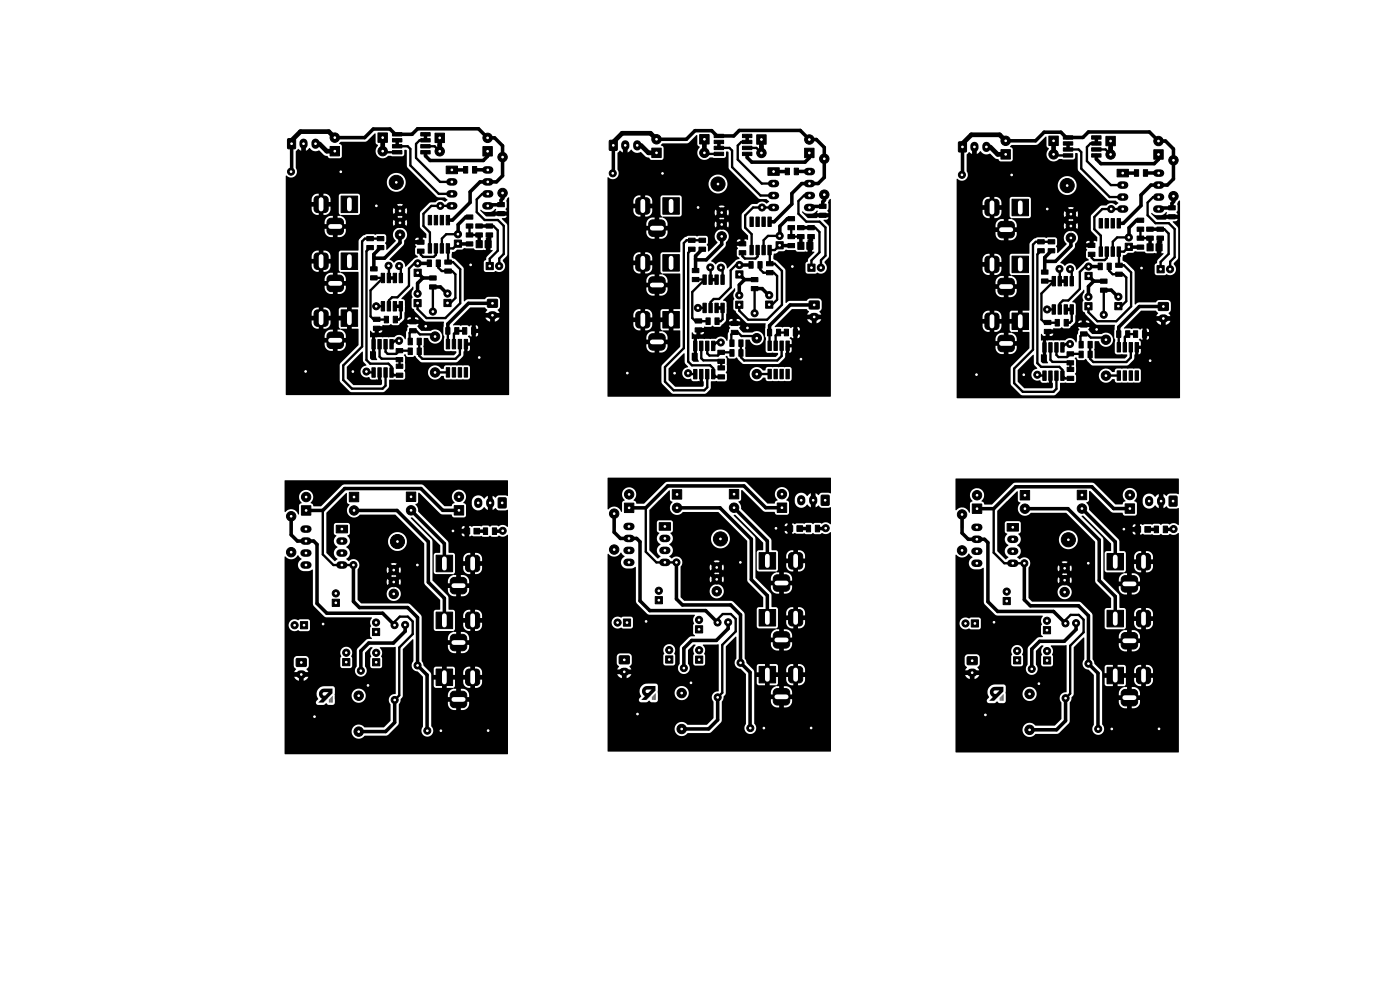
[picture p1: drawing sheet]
<svg xmlns="http://www.w3.org/2000/svg" width="297mm" height="210mm" viewBox="0 0 297 210" stroke-linecap="round" stroke-linejoin="round" font-family="sans-serif">
<g fill="#000">
<path d="M63.9 30.8a.59 .59 0 0 0 1 0v1.2l.8-.6a1.62 1.62 0 0 0 2.1 .5l.9 .9 .8 .3 .3 .4 2.3 .1 .4-.5v-2.1l-.6-.6 .3-.3 5.4-.1 1.9-1.7 .2 .1v1.9l.5 .6a1.54 1.54 0 0 0-.1 2.2 1.54 1.54 0 0 0 2.3 0h3l.4-.3v-1h.4l.1 3.4 .2 .4 6.1 6.1 .4 .2h1.3l.6 .4v.2l-.5 .3a1.4 1.4 0 0 0-2.1 .1l-1.1 .1-2 2-.1 3.2 1.3 1.4 .1 .8-.2 .1-.6-.1v.9l-.4 .1-.1 .4h-1.1l.2 .5-.2 .4v1.1l.4 .4 .1 .3-.8 .4-1.8 1.7a1.38 1.38 0 0 0-.9-1.4 1.38 1.38 0 0 0-1.5 .5l-1-.7 2.9-2.9 .3-1.1 3-.1v-.5l-.5 .1-.2 .4h-2.2a1.52 1.52 0 0 0-.7-2.6l-.3-.3-.4 .3a1.57 1.57 0 0 0-1.1 1.2 1.57 1.57 0 0 0 .6 1.6l-1.9 1.9-.2-.1v-1.1a.36 .36 0 0 1-.2-.3 .36 .36 0 0 1 .2-.3v-1.1l-.4-.4h-1.5l-.4 .1-.3-.1h-1.5l-.7 .3-1 1-.1 2.2h-3.7l-.4 .2v3.8l.4 .5-.7 .2v1.7h-1v-1.7a1.47 1.47 0 0 0-1.7 1.7h1.2h-.2a.5 .5 0 0 0-.3 .6 .5 .5 0 0 0 .5 .4h-1.2v.5a1.43 1.43 0 0 0 1.7 1.3v-1.8h1v1.8h.5a1.43 1.43 0 0 0 1.3-1.8h-1.2h.1a.5 .5 0 0 0 .3-.6 .5 .5 0 0 0-.4-.4h1.2v-.5a2.05 2.05 0 0 0-1.1-1.4h3.6l.2 .1v7.3l-.2 .1h-1.3v1.2v-.1a.5 .5 0 0 0-.5-.3 .5 .5 0 0 0-.5 .4v-1.2h-1.3l-.4 .3v1.5h1.7v1h-1.7v1.3l.4 .5-.7 .1v1.8h-1v-1.8a1.47 1.47 0 0 0-1.7 1.8h1.2h-.2a.5 .5 0 0 0-.3 .5 .5 .5 0 0 0 .5 .5h-1.2v.4a1.43 1.43 0 0 0 1.7 1.3v-1.7h1v1.7h.5a1.43 1.43 0 0 0 1.3-1.7h-1.2l.1-.1a.5 .5 0 0 0 .3-.5 .5 .5 0 0 0-.4-.4h1.2v-.5a2.04 2.04 0 0 0-1.1-1.4l1.3-.1v-1.2l.1 .2a.5 .5 0 0 0 .5 .3 .5 .5 0 0 0 .4-.5v1.2l1.5 .1v3.4l-3.9 3.8-.1 .4v3.4l2.2 2.3 7.1 .1 1.1-1 .1-1.6 3.1-.1 .3-.4-.1-1.1h4.9v.3a1.55 1.55 0 0 0 1.3 1.2 1.55 1.55 0 0 0 1.6-.8l.5 .2a.51 .51 0 0 0 .4 .6l4.8-.1 .3-.4-.1-2.2-.4-.3h-4.6l-.4 .3-.1 .4h-.4a1.54 1.54 0 0 0-1.8-.6 1.54 1.54 0 0 0-1.1 1.4h-4.9l-.2-.4 .3-.4-.1-2.6a.22 .22 0 0 1-.2-.3 .22 .22 0 0 1 .4 0l.1 .3 .3 .1h1.1l.4-.2 1.1 1.2 .4 .2 7.4-.1 1.3-1.3 .1-.9 1-.1 .3-.3 .1-.8h-.5v1.1h-.7v-1.4l.3-.1 .1-.3 .8-.1v-.7l-.3-.3a.2 .2 0 0 1 0-.3 .2 .2 0 0 1 .3 0l.2 .1h1.1l.4-.3v-.5h-.5v.8h-.9v-1.6h1.4v-.4l-.2-.3-.3-.1v.8h-.9v-.8l-.5 .3-.4-.3-1.3 .1-.4-.1h-1.2l-.1-.2 1.5-1.4h5.4a1.36 1.36 0 0 0 1 .8h1.2l.5-.4 .3-.4h-1v.8h-1v-.8h-6.4l2.2-2.2h3l.6 .6-.4 .6h1.2a.6 .6 0 0 0-.2 .9 .6 .6 0 0 0 .9 0 .6 .6 0 0 0-.1-.9h1.2l-.4-.6 .5-.7v-1.4l-.5-.7h-2.1l-.7 .5h-3.5l-.9 .4v-7l-1.8-1.9-.8-.4v-.7a.4 .4 0 0 1 .1-.4 .4 .4 0 0 1 .4-.1l.7-.4 1-.1 .5-.3 2 .1 .5 .3h2.1v-2.5l.3-.1v-.5l.7-.1 .2 .2v.8l-.2 .1v2.1h.3l.1 .2-1.3 1.5a.65 .65 0 0 1-.5 .7l-.1 1.8 .2 .4 .3 .1h1.7a.58 .58 0 0 1 .9 0 1.3 1.3 0 0 0 1.4-.8 1.3 1.3 0 0 0-.4-1.5v-.3l.8-.7 .1-.4v-6.2l-.1-.4-1-1.1 .7-.1 .3-.4-4.3 .1-1.3-1.3 .1-.1 .8 .4 1.2 .1 .6-.2 .5-.5 .2 .2-.2 .4h2.4l-.3-.6 .3-.4-.1-1.3 .2-.5 .3-.3v42h-47.2l-.1-17.4h5.5v.6h1.5v1h-1.5v.5a1.28 1.28 0 0 0 1.5 1.2v-1.2l.1 .2a.5 .5 0 0 0 .5 .3 .5 .5 0 0 0 .4-.5v1.2h.3a1.36 1.36 0 0 0 1.2-1.7h-1.5v-1h1.5v-.6a1.28 1.28 0 0 0-1.5-1.2v1.2v-.1a.5 .5 0 0 0-.5-.3 .5 .5 0 0 0-.5 .4v-1.2h-.3a1.24 1.24 0 0 0-1.2 1.2h-5.5v-12.1h5.5v.6h1.5v1h-1.5v.6a1.28 1.28 0 0 0 1.5 1.2v-1.2l.1 .1a.5 .5 0 0 0 .5 .3 .5 .5 0 0 0 .4-.4v1.2h.3a1.36 1.36 0 0 0 1.2-1.8h-1.5v-1h1.5v-.6a1.28 1.28 0 0 0-1.5-1.1v1.1v-.1a.5 .5 0 0 0-.5-.3 .5 .5 0 0 0-.5 .4v-1.1h-.3a1.24 1.24 0 0 0-1.2 1.1h-5.5v-7.2h8.3v.4h1.2l-.2 .1a.5 .5 0 0 0-.3 .5 .5 .5 0 0 0 .5 .4h-1.2v.5a1.43 1.43 0 0 0 1.7 1.3v-1.8h1v1.8h.5a1.43 1.43 0 0 0 1.3-1.8h-1.2h.1a.5 .5 0 0 0 .3-.5 .5 .5 0 0 0-.4-.5h1.2v-.2h10l.1 .6 .6-.7h.3v.1a.5 .5 0 0 0 .5 .5 .5 .5 0 0 0 .5-.5h.2l.6 .6 .2-.6-.2-.7-.6 .7h-.2a.5 .5 0 0 0-.5-.5 .5 .5 0 0 0-.5 .4h-.3l-.6-.6-.1 .7h-10a1.36 1.36 0 0 0-.7-1.3h11.6l.6 .6 .5-.6-.5-.5-.6 .5h-11.6l-.4-.3 .1-.1h3.6l.3-.3 .1-.6h7l.1 .7 .6-.7h.3a.5 .5 0 0 0 .4 .5 .5 .5 0 0 0 .6-.5h.2l.6 .7 .2-.7-.2-.6-.6 .6h-.2a.5 .5 0 0 0-.5-.5 .5 .5 0 0 0-.5 .5h-.3l-.6-.6-.1 .6h-7v-1.3h7.8l.7 .6 .6-.6-.5-.2-.8 .2h-7.8v-1.9l-.3-.4h-3.8l-.3 .1-.1 .3v3.6l.4 .6-.7 .1v1.7h-1v-1.7h-.4a1.37 1.37 0 0 0-1.3 1.3h-8.3v-4.8h5.5v.5h1.5v1h-1.5v.6a1.28 1.28 0 0 0 1.5 1.2v-1.2l.1 .1a.5 .5 0 0 0 .5 .3 .5 .5 0 0 0 .4-.4v1.2h.3a1.36 1.36 0 0 0 1.2-1.8h-1.5v-1h1.5v-.5a1.28 1.28 0 0 0-1.5-1.2v1.2v-.1a.5 .5 0 0 0-.5-.4 .5 .5 0 0 0-.5 .5v-1.2h-.3a1.24 1.24 0 0 0-1.2 1.2h-5.5v-3.6h21.5l.1 .8 .6 .7 .6 .4 .7 .1 .8-.2 .7-.5 .4-.7v-1l-.2-.7-.4-.4-1.2-.5-.8 .1-.6 .4-.6 .7-.1 .8h-21.5v-1.3l.2-.2a1.28 1.28 0 0 0 1.7 .2 1.28 1.28 0 0 0 .2-1.8v-3.5l.6-.5 .6 .4zM132.1 31.2a.59 .59 0 0 0 1 0v1.1l.8-.6a1.62 1.62 0 0 0 2.1 .6l.9 .9 .8 .2 .3 .5h2.4l.4-.4v-2.2l-.6-.5 .3-.3 5.4-.1 1.9-1.8 .1 .1v2l.5 .5a1.54 1.54 0 0 0 0 2.3 1.54 1.54 0 0 0 2.2-.1l3 .1 .4-.4v-.9h.5l.1 3.3 .1 .4 6.2 6.2 .4 .1h1.3l.5 .4 .1 .2-.5 .4a1.4 1.4 0 0 0-2.1 .1l-1.2 .1-2 1.9v3.2l1.3 1.4v.9l-.1 .1-.6-.1-.1 .9h-.4l-.1 .5h-1.1l.3 .5-.3 .4v1.1l.5 .4 .1 .3-.9 .3-1.7 1.7a1.38 1.38 0 0 0-.9-1.3 1.38 1.38 0 0 0-1.6 .5l-.9-.8 2.9-2.9 .2-1.1h3.1v-.5h-.5l-.3 .4h-2.1a1.52 1.52 0 0 0-.8-2.5l-.3-.4-.3 .4a1.57 1.57 0 0 0-1.2 1.2 1.57 1.57 0 0 0 .6 1.5l-1.9 2-.1-.2-.1-1a.36 .36 0 0 1-.2-.4 .36 .36 0 0 1 .3-.3v-1.1l-.4-.4h-1.6l-.3 .2-.4-.2h-1.5l-.7 .3-1 1-.1 2.2h-3.6l-.4 .3-.1 3.8 .4 .5-.6 .1v1.8h-1v-1.8a1.47 1.47 0 0 0-1.8 1.8h1.2h-.1a.5 .5 0 0 0-.3 .5 .5 .5 0 0 0 .4 .5h-1.2v.4a1.43 1.43 0 0 0 1.8 1.3v-1.7h1v1.7h.4a1.43 1.43 0 0 0 1.3-1.7h-1.2l.2-.1a.5 .5 0 0 0 .3-.5 .5 .5 0 0 0-.5-.4h1.2v-.5a2.05 2.05 0 0 0-1.1-1.4l3.7-.1 .1 .1v7.4l-.1 .1h-1.3v1.2l-.1-.2a.5 .5 0 0 0-.5-.3 .5 .5 0 0 0-.4 .5v-1.2h-1.4l-.3 .2-.1 1.5h1.8v1h-1.8v1.4l.4 .5-.6 .1v1.7h-1v-1.7a1.47 1.47 0 0 0-1.8 1.7h1.2l-.1 .1a.5 .5 0 0 0-.3 .5 .5 .5 0 0 0 .4 .4h-1.2v.5a1.43 1.43 0 0 0 1.8 1.3v-1.8h1v1.8h.4a1.43 1.43 0 0 0 1.3-1.8h-1.2h.2a.5 .5 0 0 0 .3-.5 .5 .5 0 0 0-.5-.5h1.2v-.4a2.04 2.04 0 0 0-1.1-1.4l1.4-.1v-1.2v.1a.5 .5 0 0 0 .5 .3 .5 .5 0 0 0 .5-.4v1.2h1.4v3.4l-3.8 3.9-.2 .4v3.4l2.3 2.3h7l1.1-1 .1-1.6 3.1-.1 .3-.3v-1.1h4.8l.1 .2a1.55 1.55 0 0 0 1.2 1.3 1.55 1.55 0 0 0 1.6-.8l.5 .1a.51 .51 0 0 0 .5 .6h4.8l.2-.4v-2.3l-.4-.3h-4.6l-.4 .3-.1 .5h-.5a1.54 1.54 0 0 0-1.7-.7 1.54 1.54 0 0 0-1.2 1.5h-4.8l-.3-.4 .3-.5-.1-2.5a.22 .22 0 0 1-.1-.4 .22 .22 0 0 1 .3 0l.2 .3 .3 .2h1l.5-.3 1.1 1.3 .4 .1h7.3l1.4-1.3 .1-1 1-.1 .3-.2v-.9h-.5v1.1h-.7l.1-1.4 .3-.1 .1-.3h.7v-.8l-.2-.3a.2 .2 0 0 1-.1-.3 .2 .2 0 0 1 .3 0l.3 .1h1l.4-.2 .1-.5h-.5v.7h-.9v-1.6h1.4v-.4l-.3-.3-.2-.1v.8h-.9v-.8l-.5 .3-.4-.2-1.4 .1-.3-.2-1.3 .1v-.2l1.4-1.5h5.4a1.36 1.36 0 0 0 1 .9l1.3-.1 .5-.4 .2-.4h-1v.9h-1v-.9h-6.4l2.2-2.1h3.1l.5 .5-.4 .6h1.2a.6 .6 0 0 0-.1 .9 .6 .6 0 0 0 .9 0 .6 .6 0 0 0-.2-.9h1.2l-.4-.6 .5-.6v-1.5l-.4-.6-2.2-.1-.6 .5h-3.5l-.9 .4-.1-6.9-1.8-1.9-.7-.4v-.7a.4 .4 0 0 1 .1-.4 .4 .4 0 0 1 .4-.1l.6-.5h1.1l.4-.3h2l.5 .4h2.1v-2.6h.3l.1-.6h.7l.1 .1v.8l-.2 .2v2.1h.4l.1 .1-1.4 1.5a.65 .65 0 0 1-.5 .8v1.8l.1 .3 .3 .2 1.7-.1a.58 .58 0 0 1 .9 0 1.3 1.3 0 0 0 1.4-.7 1.3 1.3 0 0 0-.4-1.6v-.2l.8-.8 .2-.4v-6.1l-.2-.4-1-1.1 .8-.1 .2-.5-4.3 .2-1.3-1.3 .2-.2 .7 .5h1.2l.6-.2 .6-.4 .1 .1-.2 .4h2.4l-.2-.5 .2-.4-.1-1.3 .2-.5 .4-.3v42l-47.3-.1v-17.3h5.5v.5h1.5v1h-1.5v.6a1.28 1.28 0 0 0 1.5 1.2v-1.2v.1a.5 .5 0 0 0 .5 .3 .5 .5 0 0 0 .5-.4v1.2h.3a1.36 1.36 0 0 0 1.2-1.8h-1.5v-1h1.5v-.5a1.28 1.28 0 0 0-1.5-1.2v1.2l-.1-.2a.5 .5 0 0 0-.5-.3 .5 .5 0 0 0-.4 .5v-1.2h-.3a1.24 1.24 0 0 0-1.2 1.2h-5.5v-12.1h5.5v.6h1.5v1h-1.5v.5a1.28 1.28 0 0 0 1.5 1.2v-1.2v.2a.5 .5 0 0 0 .5 .3 .5 .5 0 0 0 .5-.5v1.2h.3a1.36 1.36 0 0 0 1.2-1.7h-1.5v-1h1.5v-.6a1.28 1.28 0 0 0-1.5-1.2v1.2l-.1-.1a.5 .5 0 0 0-.5-.3 .5 .5 0 0 0-.4 .4v-1.2h-.3a1.24 1.24 0 0 0-1.2 1.2h-5.5v-7.3h8.2v.5h1.2h-.1a.5 .5 0 0 0-.3 .6 .5 .5 0 0 0 .4 .4h-1.2v.5a1.43 1.43 0 0 0 1.8 1.2v-1.7h1v1.7h.4a1.43 1.43 0 0 0 1.3-1.7h-1.2h.2a.5 .5 0 0 0 .3-.6 .5 .5 0 0 0-.5-.4h1.2v-.3h10l.2 .7 .5-.7h.3v.1a.5 .5 0 0 0 .5 .4 .5 .5 0 0 0 .5-.5h.2l.7 .7 .1-.7-.1-.6-.7 .6h-.2a.5 .5 0 0 0-.5-.5 .5 .5 0 0 0-.5 .5h-.3l-.5-.6-.2 .6h-10a1.36 1.36 0 0 0-.6-1.2h11.6l.5 .5 .6-.5-.6-.6-.5 .6h-11.6l-.5-.3 .1-.2h3.6l.4-.2v-.6h7l.2 .6 .5-.7h.3a.5 .5 0 0 0 .5 .6 .5 .5 0 0 0 .5-.5h.2l.7 .6 .1-.6-.1-.7-.7 .7h-.2a.5 .5 0 0 0-.5-.5 .5 .5 0 0 0-.5 .4h-.3l-.5-.6-.2 .7h-7v-1.4h7.9l.6 .7 .7-.7-.6-.1-.7 .1h-7.9v-1.9l-.2-.3-3.8-.1-.3 .2-.2 .3v3.6l.4 .5-.6 .1v1.8h-1v-1.8h-.5a1.37 1.37 0 0 0-1.3 1.3h-8.2v-4.8h5.5v.6h1.5v1h-1.5v.6a1.28 1.28 0 0 0 1.5 1.1v-1.1v.1a.5 .5 0 0 0 .5 .3 .5 .5 0 0 0 .5-.4v1.1h.3a1.36 1.36 0 0 0 1.2-1.7h-1.5v-1h1.5v-.6a1.28 1.28 0 0 0-1.5-1.2v1.2l-.1-.1a.5 .5 0 0 0-.5-.3 .5 .5 0 0 0-.4 .4v-1.2h-.3a1.24 1.24 0 0 0-1.2 1.2h-5.5v-3.6h21.4l.2 .9 .5 .7 .7 .3 .6 .1 .9-.1 .6-.5 .4-.8 .1-1-.3-.6-.4-.5-1.1-.5-.8 .1-.7 .4-.5 .7-.2 .8h-21.4v-1.3l.1-.1a1.28 1.28 0 0 0 1.8 .1 1.28 1.28 0 0 0 .2-1.7v-3.5l.5-.6 .6 .4zM206.2 31.5a.59 .59 0 0 0 1 0v1.2l.8-.6a1.62 1.62 0 0 0 2.1 .5l.9 .9 .8 .3 .3 .4h2.4l.3-.4v-2.2l-.5-.5 .2-.3 5.4-.1 2-1.7 .1 .1v1.9l.5 .6a1.54 1.54 0 0 0 0 2.2 1.54 1.54 0 0 0 2.2-.1l3 .1 .4-.4v-.9h.4l.1 3.3 .2 .4 6.1 6.2 .4 .2h1.4l.5 .4v.1l-.5 .4a1.4 1.4 0 0 0-2 .1l-1.2 .1-2 2-.1 3.1 1.3 1.5 .1 .8-.2 .1-.6-.1v.9h-.4l-.1 .5h-1.1l.2 .5-.2 .4v1.1l.5 .4 .1 .3-.9 .4-1.7 1.7a1.38 1.38 0 0 0-1-1.4 1.38 1.38 0 0 0-1.5 .5l-1-.7 3-3 .2-1 3-.1v-.5l-.5 .1-.2 .4h-2.2a1.52 1.52 0 0 0-.7-2.6l-.3-.3-.3 .3a1.57 1.57 0 0 0-1.2 1.2 1.57 1.57 0 0 0 .6 1.6l-1.9 1.9-.1-.1-.1-1.1a.36 .36 0 0 1-.2-.3 .36 .36 0 0 1 .3-.4v-1.1l-.4-.3-1.6-.1-.3 .2-.4-.2h-1.5l-.7 .3-1 1.1-.1 2.1h-3.7l-.3 .3-.1 3.8 .4 .5-.7 .1v1.8h-1v-1.8a1.47 1.47 0 0 0-1.7 1.8h1.2h-.1a.5 .5 0 0 0-.4 .6 .5 .5 0 0 0 .5 .4h-1.2v.5a1.43 1.43 0 0 0 1.7 1.2v-1.7h1v1.7h.5a1.43 1.43 0 0 0 1.3-1.7h-1.2h.1a.5 .5 0 0 0 .3-.6 .5 .5 0 0 0-.4-.4h1.2v-.5a2.05 2.05 0 0 0-1.1-1.4l3.7-.1 .1 .2v7.3l-.1 .1h-1.4v1.2v-.1a.5 .5 0 0 0-.5-.3 .5 .5 0 0 0-.5 .4v-1.2h-1.3l-.3 .3-.1 1.5h1.7v1h-1.7v1.3l.4 .5-.7 .1v1.8h-1v-1.8a1.47 1.47 0 0 0-1.7 1.8h1.2h-.1a.5 .5 0 0 0-.4 .5 .5 .5 0 0 0 .5 .5h-1.2v.4a1.43 1.43 0 0 0 1.7 1.3v-1.7h1v1.7h.5a1.43 1.43 0 0 0 1.3-1.7h-1.2l.1-.1a.5 .5 0 0 0 .3-.5 .5 .5 0 0 0-.4-.4h1.2v-.5a2.04 2.04 0 0 0-1.1-1.4l1.3-.1v-1.2l.1 .1a.5 .5 0 0 0 .5 .4 .5 .5 0 0 0 .4-.5v1.2l1.5 .1v3.3l-3.8 3.9-.2 .4v3.4l2.2 2.3h7.1l1.1-1 .1-1.5 3.1-.1 .3-.4v-1.1h4.8v.2a1.55 1.55 0 0 0 1.3 1.3 1.55 1.55 0 0 0 1.6-.8l.5 .1a.51 .51 0 0 0 .5 .7l4.8-.1 .2-.4v-2.3l-.4-.2h-4.6l-.4 .2-.2 .5h-.4a1.54 1.54 0 0 0-1.7-.7 1.54 1.54 0 0 0-1.2 1.5h-4.8l-.3-.4 .3-.4-.1-2.6a.22 .22 0 0 1-.2-.4 .22 .22 0 0 1 .4 0l.2 .4 .3 .1h1l.4-.3 1.2 1.3 .4 .1h7.3l1.4-1.3 .1-1h.9l.4-.3v-.9h-.5v1.2h-.7v-1.5h.4v-.4h.8v-.7l-.2-.4a.2 .2 0 0 1-.1-.3 .2 .2 0 0 1 .3 0l.3 .2h1l.4-.3 .1-.5h-.5v.8h-.9v-1.7h1.4l-.1-.3-.2-.4h-.2v.7h-.9v-.7l-.6 .2-.3-.2-1.4 .1-.4-.1h-1.2v-.2l1.4-1.4h5.4a1.36 1.36 0 0 0 1 .8l1.2-.1 .6-.3 .2-.4h-1v.8h-1v-.8h-6.4l2.2-2.2h3.1l.5 .5-.4 .7h1.2a.6 .6 0 0 0-.2 .9 .6 .6 0 0 0 1 0 .6 .6 0 0 0-.2-.9h1.2l-.4-.6 .5-.7v-1.5l-.4-.6h-2.2l-.6 .4h-3.6l-.9 .5v-7l-1.8-1.9-.7-.4-.1-.7a.4 .4 0 0 1 .1-.4 .4 .4 0 0 1 .5-.1l.6-.5h1l.5-.3 2 .1 .5 .3h2.1v-2.6h.3l.1-.6h.7l.1 .1v.9l-.2 .1v2.1h.4v.2l-1.3 1.4a.65 .65 0 0 1-.5 .8v1.8l.1 .3 .3 .2h1.7a.58 .58 0 0 1 .9 0 1.3 1.3 0 0 0 1.4-.8 1.3 1.3 0 0 0-.4-1.5v-.3l.8-.8 .1-.4v-6.1l-.1-.4-1-1.1 .8-.1 .2-.5-4.3 .2-1.3-1.3 .2-.1 .7 .4h1.2l.6-.1 .6-.5 .1 .1-.2 .4h2.4l-.2-.5 .2-.4-.1-1.3 .2-.5 .4-.3v42h-47.3l-.1-17.4h5.5v.6h1.5v1h-1.5v.5a1.28 1.28 0 0 0 1.5 1.2v-1.2l.1 .1a.5 .5 0 0 0 .5 .4 .5 .5 0 0 0 .4-.5v1.2h.4a1.36 1.36 0 0 0 1.1-1.7h-1.5v-1h1.5v-.6a1.28 1.28 0 0 0-1.5-1.2v1.2v-.1a.5 .5 0 0 0-.5-.3 .5 .5 0 0 0-.5 .4v-1.2h-.3a1.24 1.24 0 0 0-1.2 1.2h-5.5v-12.1h5.5v.6h1.5v1h-1.5v.6a1.28 1.28 0 0 0 1.5 1.1v-1.1l.1 .1a.5 .5 0 0 0 .5 .3 .5 .5 0 0 0 .4-.4v1.1h.4a1.36 1.36 0 0 0 1.1-1.7h-1.5v-1h1.5v-.6a1.28 1.28 0 0 0-1.5-1.2v1.2v-.1a.5 .5 0 0 0-.5-.3 .5 .5 0 0 0-.5 .4v-1.2h-.3a1.24 1.24 0 0 0-1.2 1.2h-5.5v-7.2h8.3v.4h1.2l-.1 .1a.5 .5 0 0 0-.4 .5 .5 .5 0 0 0 .5 .4h-1.2v.5a1.43 1.43 0 0 0 1.7 1.3v-1.8h1v1.8h.5a1.43 1.43 0 0 0 1.3-1.8h-1.2h.1a.5 .5 0 0 0 .3-.5 .5 .5 0 0 0-.4-.5h1.2v-.3h10l.1 .7 .6-.7h.3v.1a.5 .5 0 0 0 .5 .4 .5 .5 0 0 0 .5-.5h.2l.6 .7 .2-.7-.2-.6-.6 .6h-.2a.5 .5 0 0 0-.5-.5 .5 .5 0 0 0-.5 .5h-.3l-.6-.6-.1 .6h-10a1.36 1.36 0 0 0-.6-1.2h11.5l.6 .5 .5-.5-.5-.6-.6 .6h-11.5l-.5-.3 .1-.1h3.6l.3-.3 .1-.6h7l.1 .7 .6-.7h.3a.5 .5 0 0 0 .4 .5 .5 .5 0 0 0 .6-.5h.2l.6 .7 .2-.7-.2-.6-.6 .6h-.2a.5 .5 0 0 0-.5-.5 .5 .5 0 0 0-.5 .5h-.3l-.6-.6-.1 .6h-7v-1.3h7.8l.7 .6 .6-.6-.5-.2-.8 .2h-7.8v-1.9l-.3-.4h-3.8l-.3 .1-.1 .3v3.6l.4 .5-.7 .2v1.7h-1v-1.7h-.4a1.37 1.37 0 0 0-1.3 1.3h-8.3v-4.8h5.5v.5h1.5v1h-1.5v.6a1.28 1.28 0 0 0 1.5 1.2v-1.2l.1 .1a.5 .5 0 0 0 .5 .3 .5 .5 0 0 0 .4-.4v1.2h.4a1.36 1.36 0 0 0 1.1-1.8h-1.5v-1h1.5v-.5a1.28 1.28 0 0 0-1.5-1.2v1.2v-.2a.5 .5 0 0 0-.5-.3 .5 .5 0 0 0-.5 .5v-1.2h-.3a1.24 1.24 0 0 0-1.2 1.2h-5.5v-3.6h21.5l.1 .6 .4 .7 .7 .5 .8 .2 .8-.2 .7-.5 .4-.8 .1-.9-.3-.7-.4-.5-1.2-.4-.8 .1-.6 .3-.5 .7-.2 .9h-21.5v-1.4l.2-.1a1.28 1.28 0 0 0 1.8 .2 1.28 1.28 0 0 0 .2-1.8v-3.5l.5-.5 .6 .4zM73.6 77.8l3.2-3.2 .2 .1v1.9l.7 .9a1.31 1.31 0 0 0-1.2 1.6 1.31 1.31 0 0 0 1.9 .9l.4 .5h1.4v-1.4l.6-.1 .2 2.5-.2 .2h-5.8l-1.4-1.4zM87.5 60.8l.2 .1v.5a1.56 1.56 0 0 0-.2 1.8l-.2 .3 .1 1.8 2.6 2.8 .4 .1 3.8 .1-.1 2.6 .2 .5-.1 2.8 .4 .3h2.1l.1 .4-.5 .5-6.4-.1-.1-1.8 .1-1.7 .8-.1a1.53 1.53 0 0 0 1.9 1.2 1.53 1.53 0 0 0 1.1-1.9 1.53 1.53 0 0 0-2-1l-.3 .2h-2l-.9-.9 .3-.6h-2.4l.1 .2a.36 .36 0 0 1 .2 .4 .36 .36 0 0 1-.3 .3l-.4 2.4a1.77 1.77 0 0 0-1.6-.9l-.8 .4h-4v3l.2 .1v1.1l.2 .6-1.1 .1-.4-.4v-1.4l.4-.1v-3h-.4v-1.2l.2-.1 .4 .4h1.3a.55 .55 0 0 0 .7-.5h-.7v.5h-.9v-.9l.4-.1 .1-.4h1.1l.1-.3 1.3 .1 .4-.3 .4 .3h1.1l.6-.6a1.27 1.27 0 0 1 1.4-.6h2.4a.55 .55 0 0 0-.8-.5v.5h-.9v-.5l-.4 .1-.3 .4h-.7l.2-1.8v-2.1l-.3-.4-.5-.2zM141.9 78.1l3.2-3.2 .1 .1 .1 1.9 .7 .9a1.31 1.31 0 0 0-1.2 1.7 1.31 1.31 0 0 0 1.8 .8l.4 .6h1.4v-1.5h.7l.2 2.5-.3 .1h-5.8l-1.4-1.4zM155.8 61.2h.1v.6a1.56 1.56 0 0 0-.2 1.7l-.1 .3v1.8l2.7 2.8 .4 .2h3.7l-.1 2.7 .2 .4v2.9l.4 .2h2l.1 .4-.5 .5h-6.3l-.2-1.9 .1-1.6 .9-.2a1.53 1.53 0 0 0 1.8 1.3 1.53 1.53 0 0 0 1.2-2 1.53 1.53 0 0 0-2.1-.9l-.3 .1h-2l-.8-.9 .2-.5h-2.4l.1 .2a.36 .36 0 0 1 .2 .3 .36 .36 0 0 1-.2 .4l-.4 2.3a1.77 1.77 0 0 0-1.6-.9l-.9 .5h-3.9v3h.1v1.2l.3 .6h-1.2l-.4-.4v-1.4h.4v-3l-.4-.1v-1.2l.2-.1 .5 .4h1.2a.55 .55 0 0 0 .8-.5h-.8v.5h-.9v-.9h.5v-.4l1.2-.1v-.2h1.4l.4-.2 .4 .2h1.1l.6-.5a1.27 1.27 0 0 1 1.3-.7l2.4 .1a.55 .55 0 0 0-.7-.5v.5h-.9v-.5h-.5l-.3 .4h-.7l.2-1.7v-2.2l-.2-.3-.5-.2zM215.9 78.5l3.3-3.2 .1 .1v1.8l.7 1a1.31 1.31 0 0 0-1.2 1.6 1.31 1.31 0 0 0 1.9 .9l.4 .5h1.4v-1.4l.6-.1 .2 2.5-.2 .2-5.8-.1-1.4-1.4zM229.8 61.5h.2v.6a1.56 1.56 0 0 0-.2 1.7l-.2 .4 .1 1.8 2.6 2.7 .4 .2 3.8 .1-.1 2.6 .2 .4v2.9l.4 .3h2l.1 .4-.5 .4h-6.3l-.2-1.8 .1-1.7 .9-.1a1.53 1.53 0 0 0 1.8 1.2 1.53 1.53 0 0 0 1.1-1.9 1.53 1.53 0 0 0-2-1l-.3 .2-2-.1-.8-.9 .2-.5h-2.4l.1 .2a.36 .36 0 0 1 .2 .4 .36 .36 0 0 1-.3 .3l-.4 2.3a1.77 1.77 0 0 0-1.5-.9l-.9 .5h-4v3l.2 .1v1.1l.2 .6-1.1 .1-.4-.4v-1.4l.4-.1v-3h-.4v-1.3l.2-.1 .4 .5h1.3a.55 .55 0 0 0 .7-.5h-.7v.5h-.9v-.9l.4-.1 .1-.4h1.1l.1-.3 1.3 .1 .5-.3 .3 .3h1.1l.7-.6a1.27 1.27 0 0 1 1.3-.7l2.4 .1a.55 .55 0 0 0-.7-.5v.5h-.9v-.5h-.5l-.3 .4h-.7l.2-1.7v-2.2l-.2-.3-.5-.2zM60.4 101.9h47.3v3.3l-1.9-.1-.7 .5-.6-.4v1.1a.59 .59 0 0 0-1 .1v-1.2l-.8 .6a1.4 1.4 0 0 0-1.5-.7 1.4 1.4 0 0 0-1.1 1.2v.9a1.44 1.44 0 0 0 1.2 1.1 1.44 1.44 0 0 0 1.4-.7l.8 .6v-1.2a.59 .59 0 0 0 1 0v1.2l.6-.4 .7 .5 2-.1-.1 3.6a1.6 1.6 0 0 0-2-.2l-.3-.1h-1l-.5 .2-.4-.2h-1l-.4 .2-1.6-.1-.4 .2-.6-.2v2.2l.6-.2 .4 .2 1.6-.1 .3 .2h1.1l.5-.3 .3 .3h1.1l.4-.2a1.71 1.71 0 0 0 1.9-.3v46.5l-47.3 .1v-11h6.6l.1 .4 .4 .1h1.2l.5-.3a1.26 1.26 0 0 0 1.8 0v-1.6h3.6v.2a1.5 1.5 0 0 0 2.4 1 1.5 1.5 0 0 0-.2-2.6 1.5 1.5 0 0 0-2.2 1.4h-3.6v-1.6l-.3-.4h-2.2l-.7 .3a1.83 1.83 0 0 0-.3 2.4l-.5 .7h-6.6v-5.4h2l.2 .4 .6 .3 1.2 .1a1.36 1.36 0 0 0 1-.8h-1v.8h-1v-.8h-3v-3.7h1.9v1.4l.5 .6-.4 .7h1.2a.6 .6 0 0 0-.1 .9 .6 .6 0 0 0 .9 0 .6 .6 0 0 0-.2-.9h1.2l-.4-.6 .5-.7-.1-1.7-.5-.4h-1.9a.74 .74 0 0 0-.7 .7h-1.9v-1.4h11.8l.2 .7-.2 .4v1.7l.4 .4h1.7l.3-.1 .1-.3v-1.7a.58 .58 0 0 1 0-.9 1.27 1.27 0 0 0-1.1-1.5 1.27 1.27 0 0 0-1.4 1.3h-11.8v-5.9h.8v.2a1.44 1.44 0 0 0 2.2 .9l.3 .2h1.6l.5-.4v-1.7l-.2-.3-.3-.1h-1.7a.58 .58 0 0 1-.9 0 1.27 1.27 0 0 0-1.5 1.2h-.8v-14.6a1.7 1.7 0 0 0 2.8-.2l.8 .9a1.31 1.31 0 0 0-.8 1.4 1.31 1.31 0 0 0 1.2 1.1h1l1-.4v7.5l2.4 2.5 .4 .2h9.6l.1 .2a1.67 1.67 0 0 0-.2 1.7l-.2 .3v1.7l.4 .6-1.2 .2-2 2.1v3.6a1.26 1.26 0 0 0 0 1.8 1.26 1.26 0 0 0 1.8-.1 1.26 1.26 0 0 0-.1-1.8v-2.9l1.2-1.1h.4v.2a1.54 1.54 0 0 0-.3 1.8l-.2 .4v1.7l.5 .3h1.6l.3-.1 .2-.3v-1.6l-.2-.4a1.8 1.8 0 0 0-.3-2h3.3v9.9a1.29 1.29 0 0 0-1.3 .8 1.29 1.29 0 0 0 .3 1.4v3.5l-1.4 1.4h-4.2a1.52 1.52 0 0 0-2.3-.1 1.52 1.52 0 0 0 .2 2.2 1.52 1.52 0 0 0 2.2-.3h4.5l.5-.2 2.2-2.4v-4.1l.3-.5a1.28 1.28 0 0 1 .5-1.2l.1-10 2.1-2.1 .1 .1v4.5a1.31 1.31 0 0 0-.3 1.4 1.31 1.31 0 0 0 1.2 .8l1.1 1.2v10.5a1.27 1.27 0 0 0 .1 1.8 1.27 1.27 0 0 0 1.8-.1 1.27 1.27 0 0 0-.1-1.8v-10.9l-.2-.5-.8-.7h1.5v1.3h1.8v1h-1.8v1.3l.2 .3 .3 .1h1.3v-1.2a.5 .5 0 0 0 .5 .5 .5 .5 0 0 0 .5-.5v1.2h1.2l.1 .2-.1 .1a1.45 1.45 0 0 0-1 1.7h1.2h-.1a.5 .5 0 0 0-.3 .5 .5 .5 0 0 0 .4 .5h-1.2v.4a1.43 1.43 0 0 0 1.8 1.3v-1.7h1v1.7h.4a1.43 1.43 0 0 0 1.3-1.7h-1.2l.2-.1a.5 .5 0 0 0 .3-.5 .5 .5 0 0 0-.5-.4h1.2v-.5a1.43 1.43 0 0 0-1.7-1.3v1.8h-1v-1.8l-.7-.1 .4-.5v-1.3h-1.7v-1h1.7v-.6h1.8v.6h1.5v1h-1.5v.5a1.28 1.28 0 0 0 1.5 1.2v-1.2v.2a.5 .5 0 0 0 .5 .3 .5 .5 0 0 0 .5-.5v1.2h.3a1.36 1.36 0 0 0 1.2-1.7h-1.5v-1h1.5v-.6a1.28 1.28 0 0 0-1.5-1.2v1.2l-.1-.1a.5 .5 0 0 0-.5-.3 .5 .5 0 0 0-.4 .4v-1.2h-.3a1.24 1.24 0 0 0-1.2 1.2h-1.8v-.9l-.4-.3h-1.3v1.2a.5 .5 0 0 0-.5-.4 .5 .5 0 0 0-.5 .4v-1.2h-1.4l-.4 .5h-1.5l-.7-.8-.3-.9-.1-9.5-2.4-2.5-.4-.2h-9.9l-.8-.8v-1.2h6.1a1.51 1.51 0 0 0 1.4 1.5 1.51 1.51 0 0 0 1.6-1.3 1.51 1.51 0 0 0-1.1-1.7l-.4-.3-.3 .3a1.55 1.55 0 0 0-1.2 1.5h-6.1v-2.5h6.1l.2 .6 .6-.7h.2v.1a.5 .5 0 0 0 .6 .5 .5 .5 0 0 0 .4-.5h.2l.7 .6 .1-.6-.1-.7-.7 .7h-.2a.5 .5 0 0 0-.4-.5 .5 .5 0 0 0-.6 .4h-.2l-.6-.6-.2 .7h-6.1v-1.3h7.1l.5 .6 .6-.6-.6-.6-.5 .6h-7.1v-1.3h6.1l.2 .7 .6-.7h.2v.1a.5 .5 0 0 0 .6 .4 .5 .5 0 0 0 .4-.5h.2l.7 .7 .1-.7-.1-.6-.7 .6h-.2a.5 .5 0 0 0-.4-.5 .5 .5 0 0 0-.6 .5h-.2l-.6-.6-.2 .6h-6.1l.3-.8v-.5h6.7l.6 .6 .7-.6-.5-.2-.8 .2h-6.7a1.32 1.32 0 0 0-2.3-.6l-.3-.3a.23 .23 0 0 1-.1-.3 .23 .23 0 0 1 .3-.1 1.4 1.4 0 0 0-.3-2.3l.5-.5 .2-.6h8.1l.2 .8 .5 .7 .8 .4 .8 .1 .8-.3 .6-.6 .3-.7v-.7l-.2-.6-.5-.6-.6-.4-.7-.1-.6 .1-.7 .4-.5 .6-.2 .9h-8.1l-.1-.6-.4-.7 .5-.5v-1.8l-.4-.4h-2.5l-.3 .2-.2 .3v1.7l.6 .6a1.41 1.41 0 0 0 .2 2.3 1.42 1.42 0 0 0-.8 1.3 1.42 1.42 0 0 0 .8 1.3l-.6 .4-1.8-1.7v-8.5l4.3-4.2 .1 .1v1.8l.6 .5a1.54 1.54 0 0 0-.2 2.3 1.54 1.54 0 0 0 2.3-.1h7.6l6.1 6.1v8.5l3.4 3.5v2l-1 .1-.4 .3v3.8l.4 .3 3.6 .1 .1 .1-.1 .1a1.45 1.45 0 0 0-1 1.7h1.2h-.1a.5 .5 0 0 0-.3 .6 .5 .5 0 0 0 .4 .4h-1.2v.5a1.43 1.43 0 0 0 1.8 1.3v-1.8h1v1.8h.4a1.43 1.43 0 0 0 1.3-1.8h-1.2h.2a.5 .5 0 0 0 .3-.6 .5 .5 0 0 0-.5-.4h1.2v-.5a1.43 1.43 0 0 0-1.7-1.2v1.7h-1v-1.7l-.7-.2 .4-.4v-3h1.8v.6h1.5v1h-1.5v.6a1.28 1.28 0 0 0 1.5 1.2v-1.2v.1a.5 .5 0 0 0 .5 .3 .5 .5 0 0 0 .5-.4v1.2h.3a1.36 1.36 0 0 0 1.2-1.8h-1.5v-1h1.5v-.6a1.28 1.28 0 0 0-1.5-1.1v1.1l-.1-.1a.5 .5 0 0 0-.5-.3 .5 .5 0 0 0-.4 .4v-1.1h-.3a1.24 1.24 0 0 0-1.2 1.1h-1.8l-.1-1-1.2-.2-.2-2.8-3.3-3.4v-8.4l-4.5-4.7v-.2h.3l5.9 5.9v1.5l-1 .1-.4 .4 .1 3.8 .4 .3h3.5l.1 .1-.1 .1a1.45 1.45 0 0 0-1 1.7h1.2l-.1 .1a.5 .5 0 0 0-.3 .5 .5 .5 0 0 0 .4 .4h-1.2v.5a1.43 1.43 0 0 0 1.8 1.3v-1.8h1v1.8h.4a1.43 1.43 0 0 0 1.3-1.8h-1.2h.2a.5 .5 0 0 0 .3-.5 .5 .5 0 0 0-.5-.5h1.2v-.4a1.43 1.43 0 0 0-1.7-1.3v1.7h-1v-1.7l-.7-.2 .4-.4v-2.9h1.8v.5h1.5v1h-1.5v.6a1.28 1.28 0 0 0 1.5 1.2v-1.2v.1a.5 .5 0 0 0 .5 .3 .5 .5 0 0 0 .5-.4v1.2h.3a1.36 1.36 0 0 0 1.2-1.8h-1.5v-1h1.5v-.5a1.28 1.28 0 0 0-1.5-1.2v1.2l-.1-.2a.5 .5 0 0 0-.5-.3 .5 .5 0 0 0-.4 .5v-1.2h-.3a1.24 1.24 0 0 0-1.2 1.2h-1.8l-.1-1.1-1.2-.1-.2-2.4-1.5-1.6h4.4l.2 .3 .4 .2v-.6h-.6v.1h-4.4l-1.3-1.3h5.7v.2h.6v-.6l-.4 .1-.2 .3h-5.7l-3.5-3.5-.1-.7-.5-.8 .6-.5v-1.9l.2-.1 4.6 4.5 2.2 .1 .6 .7h2.2l.4-.4v-2.2l-.2-.3-.4-.3 .4-.5 .2-.6a1.53 1.53 0 0 0-2.3-1.5 1.53 1.53 0 0 0-.2 2.7l-.4 .2-.2 .5h-1.5l-4.4-4.4-.5-.2h-16.4l-.4 .2-4.5 4.4h-1.6l-.2-.5-.4-.3a1.53 1.53 0 0 0 .1-2.2 1.53 1.53 0 0 0-2.2 .1 1.53 1.53 0 0 0 .2 2.2l-.5 .5-.1 1.8-.1 .1a1.65 1.65 0 0 0-2.8-.5zM128.9 101.4l47.3-.1 .1 3.3-2-.1-.7 .5-.6-.4v1.2a.59 .59 0 0 0-1 0v-1.2l-.8 .6a1.4 1.4 0 0 0-1.5-.7 1.4 1.4 0 0 0-1.1 1.3v.9a1.44 1.44 0 0 0 1.2 1 1.44 1.44 0 0 0 1.5-.7l.7 .6v-1.2a.59 .59 0 0 0 1 0v1.2l.6-.4 .7 .5 2-.1-.1 3.6a1.6 1.6 0 0 0-2-.1l-.2-.2h-1.1l-.5 .3-.3-.3h-1.1l-.3 .2-1.7-.1-.4 .2-.5-.2v2.2l.5-.2 .4 .2 1.6-.1 .4 .2h1l.5-.2 .4 .2h1l.4-.2a1.71 1.71 0 0 0 1.9-.2l.1 46.5h-47.4v-11h6.6l.1 .4 .4 .2h1.2l.6-.4a1.26 1.26 0 0 0 1.7 0l.1-1.6h3.5v.3a1.5 1.5 0 0 0 2.4 .9 1.5 1.5 0 0 0-.2-2.5 1.5 1.5 0 0 0-2.2 1.3h-3.5v-1.6l-.4-.4h-2.1l-.7 .3a1.83 1.83 0 0 0-.4 2.5l-.5 .6h-6.6v-5.4h2l.3 .4 .5 .4 1.2 .1a1.36 1.36 0 0 0 1-.9h-1v.9h-1v-.9h-3v-3.7h1.9v1.4l.5 .7-.4 .6h1.2a.6 .6 0 0 0-.1 .9 .6 .6 0 0 0 .9 0 .6 .6 0 0 0-.1-.9h1.1l-.4-.6 .5-.7v-1.7l-.6-.4h-1.9a.74 .74 0 0 0-.7 .7h-1.9v-1.4h11.8l.2 .8-.2 .4v1.7l.5 .4h1.6l.3-.2 .1-.3v-1.7a.58 .58 0 0 1 0-.9 1.27 1.27 0 0 0-1.1-1.5 1.27 1.27 0 0 0-1.4 1.3h-11.8v-5.8h.8l.1 .2a1.44 1.44 0 0 0 2.1 .9l.3 .1h1.6l.5-.4v-1.6l-.2-.3-.3-.2h-1.7a.58 .58 0 0 1-.9 0 1.27 1.27 0 0 0-1.5 1.3h-.8l.1-14.6a1.7 1.7 0 0 0 2.7-.3l.8 .9a1.31 1.31 0 0 0-.8 1.4 1.31 1.31 0 0 0 1.2 1.1h1l1-.3v7.4l2.4 2.5 .5 .2h9.5l.1 .2a1.55 1.55 0 0 0-.2 1.8l-.2 .3v1.6l.4 .6-1.2 .3-2 2.1v3.6a1.26 1.26 0 0 0 0 1.7 1.26 1.26 0 0 0 1.8 0 1.26 1.26 0 0 0 0-1.8v-2.9l1.1-1.1 .4-.1v.3a1.54 1.54 0 0 0-.3 1.8l-.1 .3v1.7l.4 .4h1.6l.3-.2 .2-.3v-1.6l-.2-.3a1.8 1.8 0 0 0-.3-2l3.4-.1-.1 10a1.29 1.29 0 0 0-1.3 .7 1.29 1.29 0 0 0 .3 1.5v3.4l-1.4 1.4h-4.2a1.52 1.52 0 0 0-2.2-.1 1.52 1.52 0 0 0 .1 2.3 1.52 1.52 0 0 0 2.2-.4h4.5l.5-.2 2.2-2.3v-4.1l.3-.5a1.28 1.28 0 0 1 .5-1.2l.1-10 2.1-2.2 .1 .2v4.5a1.31 1.31 0 0 0-.3 1.4 1.31 1.31 0 0 0 1.3 .8l1 1.1v10.6a1.27 1.27 0 0 0 .1 1.8 1.27 1.27 0 0 0 1.8-.1 1.27 1.27 0 0 0-.1-1.8v-11l-.2-.4-.7-.8h1.4v1.3h1.8v1h-1.8v1.3l.2 .3 .3 .2h1.3v-1.2a.5 .5 0 0 0 .5 .4 .5 .5 0 0 0 .5-.4v1.2h1.2l.1 .1-.1 .1a1.45 1.45 0 0 0-1 1.7h1.2h-.1a.5 .5 0 0 0-.3 .6 .5 .5 0 0 0 .4 .4h-1.2v.5a1.43 1.43 0 0 0 1.8 1.3v-1.8h1v1.8h.5a1.43 1.43 0 0 0 1.2-1.8h-1.1h.1a.5 .5 0 0 0 .3-.6 .5 .5 0 0 0-.4-.4h1.1v-.5a1.43 1.43 0 0 0-1.7-1.2v1.7h-1v-1.7l-.6-.2 .3-.4v-1.4h-1.7v-1h1.7v-.6h1.8v.6h1.5v1h-1.5v.6a1.28 1.28 0 0 0 1.5 1.2v-1.2v.1a.5 .5 0 0 0 .6 .3 .5 .5 0 0 0 .4-.4v1.2h.3a1.36 1.36 0 0 0 1.2-1.8h-1.5v-1h1.5v-.6a1.28 1.28 0 0 0-1.5-1.1v1.1v-.1a.5 .5 0 0 0-.6-.3 .5 .5 0 0 0-.4 .4v-1.1h-.3a1.24 1.24 0 0 0-1.2 1.1h-1.8v-.9l-.4-.2h-1.3v1.1a.5 .5 0 0 0-.5-.4 .5 .5 0 0 0-.5 .4v-1.1h-1.4l-.4 .4h-1.4l-.7-.7-.4-.9-.1-9.5-2.3-2.6-.5-.1h-9.9l-.8-.8v-1.3h6.1a1.51 1.51 0 0 0 1.5 1.5 1.51 1.51 0 0 0 1.5-1.3 1.51 1.51 0 0 0-1.1-1.7l-.3-.3-.4 .3a1.55 1.55 0 0 0-1.2 1.5h-6.1v-2.5h6.1l.2 .6 .6-.7h.3v.2a.5 .5 0 0 0 .5 .4 .5 .5 0 0 0 .4-.5h.3l.6 .6 .2-.6-.2-.6-.6 .6h-.3a.5 .5 0 0 0-.4-.5 .5 .5 0 0 0-.5 .4h-.3l-.6-.5-.2 .6h-6.1v-1.3h7.1l.5 .6 .6-.6-.6-.5-.5 .5h-7.1v-1.2h6.1l.2 .6 .6-.7h.3v.1a.5 .5 0 0 0 .5 .5 .5 .5 0 0 0 .4-.5h.3l.6 .6 .2-.6-.2-.7-.6 .7h-.3a.5 .5 0 0 0-.4-.5 .5 .5 0 0 0-.5 .4h-.3l-.6-.6-.2 .7h-6.1l.3-.9v-.5h6.7l.6 .7 .7-.7-.5-.1-.8 .1h-6.7a1.32 1.32 0 0 0-2.2-.5l-.4-.3a.23 .23 0 0 1-.1-.3 .23 .23 0 0 1 .3-.2 1.4 1.4 0 0 0-.3-2.2l.6-.6 .2-.6h8l.2 .9 .5 .6 .8 .4 .8 .1 .8-.3 .6-.6 .3-.7v-.7l-.2-.6-.4-.6-.7-.4-.7-.1-.6 .1-.7 .4-.5 .7-.2 .8h-8l-.1-.6-.5-.6 .5-.5v-1.8l-.4-.4h-2.5l-.3 .1-.2 .3 .1 1.8 .5 .5a1.41 1.41 0 0 0 .2 2.4 1.42 1.42 0 0 0-.8 1.3 1.42 1.42 0 0 0 .8 1.2l-.6 .5-1.7-1.8v-8.4l4.2-4.3 .1 .1v1.9l.6 .5a1.54 1.54 0 0 0-.2 2.2 1.54 1.54 0 0 0 2.3-.1h7.6l6.1 6.1v8.5l3.4 3.5v2l-1 .1-.4 .4v3.7l.4 .4h3.6l.1 .1-.1 .1a1.45 1.45 0 0 0-1 1.7h1.2l-.1 .1a.5 .5 0 0 0-.3 .5 .5 .5 0 0 0 .4 .4h-1.2v.5a1.43 1.43 0 0 0 1.8 1.3v-1.8h1v1.8h.5a1.43 1.43 0 0 0 1.2-1.8h-1.1h.1a.5 .5 0 0 0 .3-.5 .5 .5 0 0 0-.4-.5h1.1v-.4a1.43 1.43 0 0 0-1.7-1.3v1.7h-1v-1.7l-.6-.1 .3-.5v-2.9h1.8v.5h1.5v1h-1.5v.6a1.28 1.28 0 0 0 1.5 1.2v-1.2v.1a.5 .5 0 0 0 .6 .3 .5 .5 0 0 0 .4-.4v1.2h.3a1.36 1.36 0 0 0 1.2-1.8h-1.5v-1h1.5v-.5a1.28 1.28 0 0 0-1.5-1.2v1.2v-.1a.5 .5 0 0 0-.6-.4 .5 .5 0 0 0-.4 .5v-1.2h-.3a1.24 1.24 0 0 0-1.2 1.2h-1.8l-.1-1.1-1.2-.1-.1-2.9-3.3-3.3-.1-8.5-4.5-4.7v-.2h.3l5.9 6v1.5h-1l-.4 .4 .1 3.9 .4 .2h3.5l.1 .2-.1 .1a1.45 1.45 0 0 0-1 1.7h1.2h-.1a.5 .5 0 0 0-.3 .5 .5 .5 0 0 0 .4 .5h-1.2v.4a1.43 1.43 0 0 0 1.8 1.3v-1.7h1v1.7h.5a1.43 1.43 0 0 0 1.2-1.7h-1.1l.1-.1a.5 .5 0 0 0 .3-.5 .5 .5 0 0 0-.4-.4h1.1v-.5a1.43 1.43 0 0 0-1.7-1.3v1.8h-1v-1.8l-.6-.1 .3-.5v-2.9h1.8v.6h1.5v1h-1.5v.5a1.28 1.28 0 0 0 1.5 1.2v-1.2v.2a.5 .5 0 0 0 .6 .3 .5 .5 0 0 0 .4-.5v1.2h.3a1.36 1.36 0 0 0 1.2-1.7h-1.5v-1h1.5v-.6a1.28 1.28 0 0 0-1.5-1.2v1.2v-.1a.5 .5 0 0 0-.6-.3 .5 .5 0 0 0-.4 .4v-1.2h-.3a1.24 1.24 0 0 0-1.2 1.2h-1.8l-.1-1-1.2-.2-.1-2.3-1.6-1.6h4.5l.1 .3 .5 .1v-.6h-.6v.2h-4.5l-1.3-1.3h5.8v.1h.6v-.6l-.5 .2-.1 .3h-5.8l-3.4-3.5-.2-.8-.5-.8 .6-.5v-1.8l.2-.1 4.6 4.5 2.3 .1 .5 .6h2.2l.4-.4v-2.1l-.2-.4-.4-.2 .4-.6 .2-.6a1.53 1.53 0 0 0-2.2-1.4 1.53 1.53 0 0 0-.2 2.6l-.5 .2-.2 .5h-1.5l-4.4-4.4-.5-.2h-16.3l-.5 .2-4.5 4.4h-1.6l-.2-.4-.4-.3a1.53 1.53 0 0 0 .1-2.3 1.53 1.53 0 0 0-2.2 .1 1.53 1.53 0 0 0 .2 2.2l-.5 .5v1.9l-.2 .1a1.65 1.65 0 0 0-2.8-.5zM202.7 101.6l47.3-.1 .1 3.3-2-.1-.7 .5-.6-.4v1.1a.59 .59 0 0 0-1 .1v-1.2l-.8 .6a1.4 1.4 0 0 0-1.5-.7 1.4 1.4 0 0 0-1.1 1.3v.8a1.44 1.44 0 0 0 1.2 1.1 1.44 1.44 0 0 0 1.5-.7l.7 .6v-1.2a.59 .59 0 0 0 1 0v1.2l.6-.4 .7 .5 2-.1-.1 3.6a1.6 1.6 0 0 0-2-.2l-.2-.1h-1.1l-.5 .3-.3-.3h-1.1l-.3 .2-1.7-.1-.4 .2-.5-.2v2.2l.5-.2 .4 .2 1.6-.1 .4 .2h1l.5-.3 .4 .3h1l.4-.2a1.71 1.71 0 0 0 1.9-.2l.1 46.5h-47.3l-.1-11h6.6l.2 .4 .3 .2h1.2l.6-.4a1.26 1.26 0 0 0 1.8 0v-1.6h3.5v.3a1.5 1.5 0 0 0 2.4 .9 1.5 1.5 0 0 0-.2-2.5 1.5 1.5 0 0 0-2.2 1.3h-3.5v-1.6l-.4-.4h-2.1l-.7 .3a1.83 1.83 0 0 0-.4 2.5l-.5 .6h-6.6v-5.4h2l.3 .4 .5 .4h1.2a1.36 1.36 0 0 0 1-.8h-1v.8h-1v-.8h-3v-3.7h1.9l.1 1.4 .4 .7-.4 .6h1.2a.6 .6 0 0 0-.1 .9 .6 .6 0 0 0 .9 0 .6 .6 0 0 0-.1-.9h1.1l-.4-.6 .5-.7v-1.7l-.6-.4h-1.9a.74 .74 0 0 0-.7 .7h-1.9v-1.4h11.8l.2 .7-.2 .5v1.7l.5 .3h1.6l.3-.1 .1-.3v-1.7a.58 .58 0 0 1 0-.9 1.27 1.27 0 0 0-1.1-1.5 1.27 1.27 0 0 0-1.4 1.3h-11.8v-5.8h.9v.2a1.44 1.44 0 0 0 2.1 .8l.3 .2h1.6l.5-.4v-1.7l-.2-.3-.3-.1h-1.6a.58 .58 0 0 1-1 0 1.27 1.27 0 0 0-1.4 1.3h-.9l.1-14.6a1.7 1.7 0 0 0 2.7-.3l.8 .9a1.31 1.31 0 0 0-.7 1.4 1.31 1.31 0 0 0 1.1 1.1h1l1-.3v7.4l2.4 2.5 .5 .2h9.5l.1 .2a1.55 1.55 0 0 0-.2 1.7l-.2 .4v1.6l.4 .6-1.2 .3-2 2.1v3.5a1.26 1.26 0 0 0 0 1.8 1.26 1.26 0 0 0 1.8 0 1.26 1.26 0 0 0 0-1.8v-2.9l1.1-1.2h.4v.2a1.54 1.54 0 0 0-.3 1.9l-.1 .3v1.7l.4 .4h1.6l.4-.2 .1-.3v-1.6l-.2-.3a1.8 1.8 0 0 0-.3-2.1h3.4l-.1 9.9a1.29 1.29 0 0 0-1.3 .8 1.29 1.29 0 0 0 .3 1.5v3.4l-1.4 1.4h-4.2a1.52 1.52 0 0 0-2.2-.1 1.52 1.52 0 0 0 .1 2.2 1.52 1.52 0 0 0 2.2-.3h4.5l.5-.2 2.2-2.4v-4l.3-.6a1.28 1.28 0 0 1 .6-1.1v-10.1l2.1-2.1 .1 .1v4.5a1.31 1.31 0 0 0-.3 1.5 1.31 1.31 0 0 0 1.3 .8l1.1 1.1v10.5a1.27 1.27 0 0 0 0 1.9 1.27 1.27 0 0 0 1.8-.1 1.27 1.27 0 0 0-.1-1.9v-10.9l-.2-.5-.7-.7h1.4v1.3h1.8v1h-1.8v1.3l.2 .3 .3 .1h1.3v-1.1a.5 .5 0 0 0 .5 .4 .5 .5 0 0 0 .5-.4v1.1h1.2l.2 .2-.1 .1a1.45 1.45 0 0 0-1.1 1.7h1.2h-.1a.5 .5 0 0 0-.3 .6 .5 .5 0 0 0 .4 .4h-1.2v.5a1.43 1.43 0 0 0 1.8 1.2v-1.7h1v1.7h.5a1.43 1.43 0 0 0 1.2-1.7h-1.1h.1a.5 .5 0 0 0 .3-.6 .5 .5 0 0 0-.4-.4h1.1v-.5a1.43 1.43 0 0 0-1.7-1.3v1.8h-1v-1.8l-.6-.1 .3-.4v-1.4h-1.7v-1h1.7v-.6h1.8v.6h1.5v1h-1.5v.6a1.28 1.28 0 0 0 1.5 1.1v-1.1v.1a.5 .5 0 0 0 .6 .3 .5 .5 0 0 0 .4-.4v1.1h.3a1.36 1.36 0 0 0 1.2-1.7h-1.5v-1h1.5v-.6a1.28 1.28 0 0 0-1.5-1.2v1.2v-.1a.5 .5 0 0 0-.6-.3 .5 .5 0 0 0-.4 .4v-1.2h-.3a1.24 1.24 0 0 0-1.2 1.2h-1.8v-.9l-.4-.3h-1.3v1.2a.5 .5 0 0 0-.5-.4 .5 .5 0 0 0-.5 .4v-1.2l-1.4 .1-.4 .4h-1.4l-.7-.7-.4-1-.1-9.4-2.3-2.6-.5-.2h-9.9l-.8-.8v-1.2h6.2a1.51 1.51 0 0 0 1.4 1.5 1.51 1.51 0 0 0 1.6-1.3 1.51 1.51 0 0 0-1.2-1.7l-.3-.3-.4 .3a1.55 1.55 0 0 0-1.1 1.5h-6.2v-2.5h6.2l.1 .6 .6-.7h.3v.1a.5 .5 0 0 0 .5 .5 .5 .5 0 0 0 .5-.5h.2l.6 .6 .2-.6-.2-.7-.6 .7h-.2a.5 .5 0 0 0-.5-.5 .5 .5 0 0 0-.5 .4h-.3l-.6-.6-.1 .7h-6.2v-1.3h7.1l.6 .6 .5-.6-.5-.5-.6 .5h-7.1v-1.2h6.2l.1 .6 .6-.7h.3v.1a.5 .5 0 0 0 .5 .5 .5 .5 0 0 0 .5-.5h.2l.6 .6 .2-.6-.2-.7-.6 .7h-.2a.5 .5 0 0 0-.5-.5 .5 .5 0 0 0-.5 .4h-.3l-.6-.6-.1 .7h-6.2l.3-.9v-.5h6.7l.7 .7 .6-.7-.5-.1-.8 .1h-6.7a1.32 1.32 0 0 0-2.2-.6l-.4-.2a.23 .23 0 0 1-.1-.3 .23 .23 0 0 1 .3-.2 1.4 1.4 0 0 0-.3-2.2l.6-.6 .2-.6h8l.2 .8 .5 .7 .8 .4 .8 .1 .8-.3 .6-.6 .3-.7v-.7l-.2-.6-.4-.6-.7-.4-.7-.1-.6 .1-.7 .4-.5 .7-.2 .8h-8l-.1-.6-.5-.6 .6-.5v-1.8l-.5-.4h-2.5l-.3 .1-.1 .3v1.8l.5 .5a1.41 1.41 0 0 0 .2 2.4 1.42 1.42 0 0 0-.7 1.2 1.42 1.42 0 0 0 .7 1.3l-.6 .4-1.7-1.7v-8.5l4.2-4.2 .1 .1v1.9l.6 .4a1.54 1.54 0 0 0-.2 2.3 1.54 1.54 0 0 0 2.3-.1h7.6l6.1 6.1 .1 8.5 3.3 3.5v2l-1 .1-.3 .4v3.7l.3 .4h3.6l.1 .1v.1a1.45 1.45 0 0 0-1.1 1.7h1.2l-.1 .1a.5 .5 0 0 0-.3 .5 .5 .5 0 0 0 .4 .4h-1.2v.5a1.43 1.43 0 0 0 1.8 1.3v-1.8h1v1.8h.5a1.43 1.43 0 0 0 1.2-1.8h-1.1h.1a.5 .5 0 0 0 .3-.5 .5 .5 0 0 0-.4-.5h1.1v-.4a1.43 1.43 0 0 0-1.7-1.3v1.7h-1v-1.7l-.6-.2 .3-.4v-2.9h1.8v.5h1.5v1h-1.5v.6a1.28 1.28 0 0 0 1.5 1.2v-1.2v.1a.5 .5 0 0 0 .6 .3 .5 .5 0 0 0 .4-.4v1.2h.3a1.36 1.36 0 0 0 1.2-1.8h-1.5v-1h1.5v-.5a1.28 1.28 0 0 0-1.5-1.2v1.2v-.2a.5 .5 0 0 0-.6-.3 .5 .5 0 0 0-.4 .5v-1.2h-.3a1.24 1.24 0 0 0-1.2 1.2h-1.8l-.1-1.1-1.2-.1-.1-2.9-3.3-3.4-.1-8.4-4.5-4.7v-.2h.3l5.9 5.9v1.5l-1 .1-.3 .4v3.8l.4 .3h3.5l.1 .1v.2a1.45 1.45 0 0 0-1.1 1.7h1.2h-.1a.5 .5 0 0 0-.3 .5 .5 .5 0 0 0 .4 .5h-1.2v.4a1.43 1.43 0 0 0 1.8 1.3v-1.7h1v1.7h.5a1.43 1.43 0 0 0 1.2-1.7h-1.1l.1-.1a.5 .5 0 0 0 .3-.5 .5 .5 0 0 0-.4-.4h1.1v-.5a1.43 1.43 0 0 0-1.7-1.3v1.8h-1v-1.8l-.6-.1 .3-.5v-2.9h1.8v.6h1.5v1h-1.5v.5a1.28 1.28 0 0 0 1.5 1.2v-1.2v.1a.5 .5 0 0 0 .6 .4 .5 .5 0 0 0 .4-.5v1.2h.3a1.36 1.36 0 0 0 1.2-1.7h-1.5v-1h1.5v-.6a1.28 1.28 0 0 0-1.5-1.2v1.2v-.1a.5 .5 0 0 0-.6-.3 .5 .5 0 0 0-.4 .4v-1.2h-.3a1.24 1.24 0 0 0-1.2 1.2h-1.8l-.1-1.1-1.2-.1-.1-2.4-1.6-1.6h4.5l.1 .4 .5 .1v-.6h-.6v.1h-4.5l-1.3-1.2h5.8v.1h.6v-.6l-.5 .1-.1 .4h-5.8l-3.4-3.5-.1-.8-.6-.8 .6-.5v-1.8l.2-.2 4.6 4.6 2.3 .1 .5 .6h2.2l.4-.4v-2.2l-.2-.3-.4-.3 .4-.5 .2-.6a1.53 1.53 0 0 0-2.2-1.4 1.53 1.53 0 0 0-.2 2.6l-.5 .2-.2 .5h-1.5l-4.4-4.4-.5-.2h-16.3l-.5 .2-4.5 4.4h-1.6l-.2-.4-.4-.3a1.53 1.53 0 0 0 .1-2.3 1.53 1.53 0 0 0-2.2 .1 1.53 1.53 0 0 0 .2 2.2l-.5 .5v1.8l-.2 .2a1.65 1.65 0 0 0-2.8-.6z"/>
<path d="M69.8 148.3l.1 .7h-.1zM70 148.1l.1-.1v1h-.1zM70.2 147.9l.1-.1v1.2h-.1zM70.5 147.6v1.4h-.1v-1.3zM68 146.4a1.65 1.65 0 0 1 1.6-.3h.9v1l-1.9 1.9h-1.1l.8-.8-.5-.4-.1-.6h.7l.2 .3 .4 .1 .7-.8h-1l-.3 .4h-.7zM138.4 147.7v.8h-.1zM138.5 147.6l.1-.1v1h-.1zM138.7 147.4l.1-.1 .1 1.2h-.2zM139.1 147v1.5h-.2v-1.3zM136.5 145.8h.1a1.65 1.65 0 0 1 1.5-.3h1v1l-2 2h-1.1l.8-.8-.4-.5-.2-.5h.7l.2 .3h.4l.7-.7h-1l-.3 .4h-.7zM212.2 147.9v.8h-.1zM212.3 147.8l.1-.2v1.1h-.1z"/>
<path d="M212.5 147.6l.1-.1 .1 1.2h-.2zM212.9 147.2v1.5h-.2v-1.3zM210.3 146h.1a1.65 1.65 0 0 1 1.5-.3h1v1l-2 2h-1.1l.8-.8-.4-.5-.2-.5h.7l.2 .2 .4 .1 .7-.7h-1l-.3 .4h-.7z"/>
</g>
<g fill="#000" stroke="#000" stroke-width=".21">
<path d="M61.1 29.5h1.6v2h-1.6zM70 31.1h2v2h-2zM80.2 28.2h2v2h-2zM83.3 31.9h2v.8h-2zM83.3 30.7h2v.7h-2zM83.3 29.4h2v.7h-2zM83.3 28.1h2v.7h-2zM89.3 28.1h2v.7h-2zM89.3 29.4h2v.7h-2zM89.3 30.7h2v.7h-2zM89.3 31.9h2v.8h-2zM92.3 28.2h2v2h-2z"/>
<path d="M94.7 35.2h2.4v1.6h-2.4zM98.3 35.3h.9v1.4h-.9zM100.2 35.3h.9v1.4h-.9zM102.4 31.1h2v2h-2zM129.3 29.8h1.6v2.1h-1.6zM138.3 31.4h2v2h-2zM148.4 28.5h2v2h-2zM151.5 32.3h2v.7h-2zM151.5 31h2v.7h-2zM151.5 29.8h2v.7h-2zM151.5 28.5h2v.7h-2zM157.5 28.5h2v.7h-2z"/>
<path d="M157.5 29.8h2v.7h-2zM157.5 31h2v.7h-2zM157.5 32.3h2v.7h-2zM160.5 28.6h2v2h-2zM162.9 35.6h2.4v1.6h-2.4zM166.6 35.7h.9v1.4h-.9zM168.5 35.7h.9v1.4h-.9zM170.7 31.4h2v2h-2zM203.4 30.1h1.6v2.1h-1.6zM212.3 31.7h2v2h-2zM222.5 28.9h2v2h-2zM225.6 32.6h2v.7h-2z"/>
<path d="M225.6 31.3h2v.8h-2zM225.6 30.1h2v.7h-2zM225.6 28.8h2v.7h-2zM231.6 28.8h2v.7h-2zM231.6 30.1h2v.7h-2zM231.6 31.3h2v.8h-2zM231.6 32.6h2v.7h-2zM234.6 28.9h2v2h-2zM237 35.9h2.4v1.6h-2.4zM240.7 36h.9v1.4h-.9zM242.6 36h.9v1.4h-.9zM244.8 31.8h2v2h-2z"/>
<path d="M66.8 41.9l.6-.3h1.6l.5 .3 .1 .4v2l-.3 .6-.4 .2h-1.5l-.6-.3-.2-.5v-2zM66.9 53.8l.5-.1h1.5l.6 .2 .1 .5v2l-.3 .6-.4 .2h-1.5l-.6-.3-.2-.5v-2zM69.6 46.6l.5-.3h1.9a.88 .88 0 0 1 .9 .9v1.7a.88 .88 0 0 1-.9 .9h-1.8a.88 .88 0 0 1-.8-.9v-1.8zM69.6 58.6l.5-.2h1.9a.88 .88 0 0 1 .9 .8v1.8a.88 .88 0 0 1-.9 .9h-1.8a.88 .88 0 0 1-.8-.9v-1.9zM72.4 41.6h3.5v3.5h-3.5zM72.4 53.7h3.5v3.5h-3.5zM77.8 52.1h1.4v.9h-1.4zM77.8 50.2h1.4v.9h-1.4zM78.6 58.5h1.4v.9h-1.4zM78.6 56.6h1.4v.9h-1.4zM80.9 58h.7v2h-.7zM80 52.1h1.4v.9h-1.4z"/>
<path d="M80 50.2h1.4v.9h-1.4zM82.1 58h.8v2h-.8zM83.4 58h.7v2h-.7zM84.7 58h.7v2h-.7zM87.8 57.1h1.6v1.5h-1.6zM88.6 50.9h1.4v.9h-1.4zM88.6 52.8h1.4v.9h-1.4zM90.8 45.7h.8v2h-.8zM90.6 55.1h.9v1.4h-.9zM90.8 51.7h.8v2h-.8zM92.1 45.7h.7v2h-.7zM91.1 58.5h1.4v.9h-1.4z"/>
<path d="M92.1 51.7h.7v2h-.7zM93.4 45.7h.7v2h-.7zM92.5 55.1h.9v1.4h-.9zM93.4 51.7h.7v2h-.7zM94.4 55.1h1.4v.9h-1.4zM94.4 57.1h1.4v.8h-1.4zM94.7 45.7h.7v2h-.7zM94.7 51.7h.7v2h-.7zM96.4 50.9h1.5v1.5h-1.5zM98.9 49.4h1.4v.9h-1.4zM98.9 51.3h1.4v.9h-1.4zM98.9 47.5h1.4v.9h-1.4z"/>
<path d="M98.9 45.6h1.4v.9h-1.4zM100.9 47.5h1.4v.9h-1.4zM100.9 49.4h1.4v.9h-1.4zM101 51h1.3v1.5h-1.3zM103.1 47.5h1.4v.9h-1.4zM103.1 49.4h1.4v.9h-1.4zM103.1 55.7h1.6v1.5h-1.6zM102.9 51h1.3v1.5h-1.3zM105.6 43h1.4v.9h-1.4zM105.6 44.9h1.4v.9h-1.4zM135 54.3l.6-.3h1.7l.4 .3 .2 .5v2l-.3 .6-.5 .1h-1.5l-.6-.3-.1-.4v-2zM135 42.2l.6-.3 1.7 .1 .4 .2 .2 .5v2l-.3 .6-.5 .1h-1.5l-.6-.2-.1-.5v-2z"/>
<path d="M137.9 59l.5-.3h1.8a.88 .88 0 0 1 .9 .9v1.7a.88 .88 0 0 1-.9 .9h-1.7a.88 .88 0 0 1-.9-.9v-1.8zM137.9 46.9l.5-.2 1.8-.1a.88 .88 0 0 1 .9 .9v1.8a.88 .88 0 0 1-.9 .8h-1.7a.88 .88 0 0 1-.9-.8v-1.9zM140.6 54h3.5v3.5h-3.5zM140.6 41.9h3.5v3.5h-3.5zM146.1 52.4h1.4v.9h-1.4zM146.1 50.5h1.4v.9h-1.4zM146.9 58.9h1.4v.8h-1.4zM146.9 56.9h1.4v.9h-1.4zM148.3 52.4h1.4v.9h-1.4zM148.3 50.5h1.4v.9h-1.4zM156.1 57.5h1.5v1.5h-1.5zM156.8 51.3h1.4v.9h-1.4z"/>
<path d="M156.8 53.2h1.4v.9h-1.4zM159.1 46h.7v2h-.7zM158.9 55.5h.9v1.4h-.9zM159.1 52h.7v2h-.7zM160.4 46h.7v2h-.7zM159.4 58.9h1.4v.9h-1.4zM160.4 52h.7v2h-.7zM161.6 46h.7v2h-.7zM160.8 55.5h.9v1.4h-.9zM161.6 52h.7v2h-.7zM162.6 55.5h1.4v.9h-1.4zM162.6 57.4h1.4v.9h-1.4z"/>
<path d="M162.9 46h.7v2h-.7zM162.9 52h.7v2h-.7zM164.6 51.3h1.6v1.5h-1.6zM167.2 49.7h1.4v.9h-1.4zM167.2 51.7h1.4v.8h-1.4zM167.2 47.9h1.4v.8h-1.4zM167.2 45.9h1.4v.9h-1.4zM169.2 47.8h1.4v.9h-1.4zM169.2 49.8h1.4v.8h-1.4zM169.3 51.4h1.3v1.5h-1.3zM171.4 47.8h1.4v.9h-1.4zM171.4 49.8h1.4v.8h-1.4z"/>
<path d="M171.4 56h1.5v1.5h-1.5zM171.2 51.4h1.3v1.5h-1.3zM173.8 43.3h1.4v.9h-1.4zM173.8 45.2h1.4v.9h-1.4zM209.1 54.6l.6-.3 1.6 .1 .5 .2 .1 .5v2l-.2 .6-.5 .1h-1.5l-.6-.2-.2-.5v-2zM209.1 42.6l.6-.3h1.6l.5 .3 .1 .4v2l-.2 .6-.5 .2h-1.5l-.6-.3-.2-.5v-2zM212 59.3l.5-.3h1.8a.88 .88 0 0 1 .9 .9v1.8a.88 .88 0 0 1-.9 .8h-1.7a.88 .88 0 0 1-.9-.8v-1.9zM212 47.2l.5-.2h1.8a.88 .88 0 0 1 .9 .8v1.8a.88 .88 0 0 1-.9 .9h-1.7a.88 .88 0 0 1-.9-.9v-1.9zM214.7 54.3h3.5v3.5h-3.5zM214.7 42.3h3.5v3.5h-3.5zM220.1 52.8h1.4v.8h-1.4zM220.1 50.8h1.4v.9h-1.4z"/>
<path d="M220.9 57.3h1.4v.9h-1.4zM222.4 52.8h1.4v.8h-1.4zM222.4 50.8h1.4v.9h-1.4zM230.2 57.8h1.5v1.5h-1.5zM230.9 51.6h1.4v.9h-1.4zM230.9 53.5h1.4v.9h-1.4zM233.2 46.4h.7v2h-.7zM233 55.8h.9v1.4h-.9zM233.2 52.4h.7v2h-.7zM234.4 46.4h.8v2h-.8zM234.4 52.4h.8v2h-.8zM235.7 46.4h.7v2h-.7z"/>
<path d="M234.9 55.8h.9v1.4h-.9zM235.7 52.4h.7v2h-.7zM236.7 55.8h1.4v.9h-1.4zM236.7 57.7h1.4v.9h-1.4zM237 46.4h.7v2h-.7zM237 52.4h.7v2h-.7zM238.7 51.6h1.5v1.5h-1.5zM241.2 50.1h1.4v.9h-1.4zM241.2 52h1.4v.9h-1.4zM241.2 48.2h1.4v.9h-1.4zM241.2 46.3h1.4v.9h-1.4zM243.3 48.2h1.4v.9h-1.4z"/>
<path d="M243.3 50.1h1.4v.9h-1.4zM243.3 51.7h1.3v1.5h-1.3zM245.4 48.2h1.4v.9h-1.4zM245.4 50.1h1.4v.9h-1.4zM245.5 56.4h1.5v1.5h-1.5zM245.2 51.7h1.3v1.5h-1.3zM247.9 43.6h1.4v.9h-1.4zM247.9 45.5h1.4v.9h-1.4zM66.8 66l.6-.3h1.6l.5 .3 .1 .5v2l-.3 .6-.4 .1h-1.5l-.6-.3-.2-.4v-2zM69.6 70.7l.5-.3h1.9a.88 .88 0 0 1 .9 .9v1.8a.88 .88 0 0 1-.9 .8h-1.8a.88 .88 0 0 1-.8-.8v-1.9zM72.4 65.7h3.5v3.5h-3.5zM78.9 72h.7v2h-.7z"/>
<path d="M78.9 78h.7v2h-.7zM80.2 72h.7v2h-.7zM79.2 69.2h1.4v.9h-1.4zM79.2 67.3h1.4v.9h-1.4zM80.2 78h.7v2h-.7zM81.4 72h.7v2h-.7zM80.9 64h.7v2h-.7zM81.4 78h.7v2h-.7zM81.5 67.1h.9v1.4h-.9zM82.7 72h.7v2h-.7zM82.1 64h.8v2h-.8zM82.7 78h.7v2h-.7z"/>
<path d="M83.4 64h.7v2h-.7zM83.4 67.1h.9v1.4h-.9zM84.7 64h.7v2h-.7zM84 75.9h1.4v.8h-1.4zM84 73.9h1.4v.9h-1.4zM84.1 77.2h1.4v.9h-1.4zM86.6 73.8h.9v1.4h-.9zM86.6 71.7h.9v1.4h-.9zM87.8 63.5h1.5v1.6h-1.5zM86.9 69.7h1.4v.9h-1.4zM86.9 67.8h1.4v.9h-1.4zM88.5 73.8h.9v1.4h-.9z"/>
<path d="M88.5 71.7h.9v1.4h-.9zM91.1 60.4h1.4v.9h-1.4zM94.2 63.5h1.5v1.5h-1.5zM94.7 72h.7v2h-.7zM94.7 78h.7v2h-.7zM94.6 69.5h.9v1.4h-.9zM95.9 72h.8v2h-.8zM95.9 78h.8v2h-.8zM97.2 72h.7v2h-.7zM96.5 69.5h.9v1.4h-.9zM97.2 78h.7v2h-.7zM98.5 72h.7v2h-.7z"/>
<path d="M98.1 69.5h.9v1.4h-.9zM98.5 78h.7v2h-.7zM100 69.5h.9v1.4h-.9zM103.5 63.5h2v1.6h-2zM135 66.4l.6-.3h1.7l.4 .3 .2 .4v2l-.3 .6-.5 .2h-1.5l-.6-.3-.1-.5v-2zM137.9 71l.5-.2h1.8a.88 .88 0 0 1 .9 .9v1.7a.88 .88 0 0 1-.9 .9h-1.7a.88 .88 0 0 1-.9-.9v-1.9zM140.6 66.1h3.5v3.5h-3.5zM147.1 72.4h.8v2h-.8zM147.1 78.4h.8v2h-.8zM148.4 72.4h.7v2h-.7zM147.5 69.5h1.4v.9h-1.4zM147.5 67.6h1.4v.9h-1.4z"/>
<path d="M149.1 58.3h.7v2h-.7zM148.4 78.4h.7v2h-.7zM149.7 72.4h.7v2h-.7zM149.1 64.3h.7v2h-.7zM150.4 58.3h.7v2h-.7zM149.7 78.4h.7v2h-.7zM149.8 67.4h.9v1.4h-.9zM151 72.4h.7v2h-.7zM150.4 64.3h.7v2h-.7zM151.7 58.3h.7v2h-.7zM151 78.4h.7v2h-.7zM151.7 64.3h.7v2h-.7z"/>
<path d="M151.7 67.4h.9v1.4h-.9zM152.9 58.3h.7v2h-.7zM152.9 64.3h.7v2h-.7zM152.3 76.2h1.4v.9h-1.4zM152.3 74.3h1.4v.9h-1.4zM152.3 77.6h1.4v.9h-1.4zM154.8 74.2h.9v1.4h-.9zM154.8 72.1h.9v1.4h-.9zM156.1 63.9h1.5v1.5h-1.5zM155.1 70.1h1.4v.9h-1.4zM155.1 68.2h1.4v.9h-1.4zM156.7 74.2h.9v1.4h-.9z"/>
<path d="M156.7 72.1h.9v1.4h-.9zM159.4 60.8h1.4v.9h-1.4zM162.4 63.9h1.5v1.5h-1.5zM162.9 72.3h.7v2h-.7zM162.9 78.3h.7v2h-.7zM162.8 69.8h.9v1.4h-.9zM164.2 72.3h.7v2h-.7zM164.2 78.3h.7v2h-.7zM165.5 72.3h.7v2h-.7zM164.7 69.8h.9v1.4h-.9zM165.5 78.3h.7v2h-.7zM166.7 72.3h.7v2h-.7z"/>
<path d="M166.4 69.8h.9v1.4h-.9zM166.7 78.3h.7v2h-.7zM168.3 69.8h.9v1.4h-.9zM171.7 63.9h2v1.6h-2zM209.2 66.6l.5-.2h1.5l.6 .3 .1 .5v2l-.2 .5-.5 .2h-1.5l-.6-.3-.2-.4v-2zM212 71.4l.5-.3h1.8a.88 .88 0 0 1 .9 .9v1.7a.88 .88 0 0 1-.9 .9h-1.7a.88 .88 0 0 1-.9-.9v-1.8zM214.7 66.4h3.5v3.5h-3.5zM221.2 72.7h.7v2h-.7zM221.2 78.7h.7v2h-.7zM220.9 59.2h1.4v.9h-1.4zM222.5 72.7h.7v2h-.7zM221.5 69.9h1.4v.9h-1.4z"/>
<path d="M221.5 68h1.4v.9h-1.4zM223.2 58.6h.7v2h-.7zM222.5 78.7h.7v2h-.7zM223.8 72.7h.7v2h-.7zM223.2 64.6h.7v2h-.7zM224.5 58.6h.7v2h-.7zM223.8 78.7h.7v2h-.7zM223.8 67.8h.9v1.4h-.9zM225 72.7h.7v2h-.7zM224.5 64.6h.7v2h-.7zM225.7 58.6h.7v2h-.7zM225 78.7h.7v2h-.7z"/>
<path d="M225.7 64.6h.7v2h-.7zM225.8 67.8h.8v1.4h-.8zM227 58.6h.7v2h-.7zM227 64.6h.7v2h-.7zM226.4 76.5h1.4v.9h-1.4zM226.4 74.6h1.4v.9h-1.4zM226.4 77.9h1.4v.9h-1.4zM228.9 74.5h.9v1.4h-.9zM228.9 72.4h.9v1.4h-.9zM230.1 64.2h1.6v1.5h-1.6zM229.2 70.4h1.4v.9h-1.4zM229.2 68.5h1.4v.9h-1.4z"/>
<path d="M230.8 74.5h.9v1.4h-.9zM230.8 72.4h.9v1.4h-.9zM233.5 61.1h1.4v.9h-1.4zM233.5 59.2h1.4v.9h-1.4zM236.5 64.2h1.5v1.5h-1.5zM237 72.7h.7v2h-.7zM237 78.7h.7v2h-.7zM236.9 70.2h.9v1.4h-.9zM238.3 72.7h.7v2h-.7zM238.3 78.7h.7v2h-.7zM239.5 72.7h.7v2h-.7zM238.8 70.2h.9v1.4h-.9z"/>
<path d="M239.5 78.7h.7v2h-.7zM240.8 72.7h.7v2h-.7zM240.5 70.2h.9v1.4h-.9zM240.8 78.7h.7v2h-.7zM242.4 70.2h.9v1.4h-.9zM245.8 64.2h2v1.6h-2zM84.1 79.2h1.4v.8h-1.4zM152.3 79.5h1.4v.9h-1.4zM226.4 79.8h1.4v.9h-1.4zM63.9 107.3h2v2h-2zM71.3 111.4h2.4v1.6h-2.4zM74.1 104.4h2v2h-2z"/>
<path d="M86.2 104.4h2v2h-2zM92.5 117.8h3.5v3.5h-3.5zM96.4 107.3h2v2h-2zM98.4 112.1h1.2v1.2h-1.2zM100.5 112.1h1.2v1.2h-1.2zM102.5 112h.9v1.4h-.9zM104.5 112h.8v1.4h-.8zM105.7 105.7h1.6v2h-1.6zM132.5 106.7h2v2h-2zM139.8 110.9h2.4v1.6h-2.4zM142.6 103.9h2v2h-2zM154.7 103.8h2v2h-2z"/>
<path d="M161 117.2h3.5v3.5h-3.5zM164.9 106.7h2v2h-2zM167 111.5h1.2v1.2h-1.2zM169.1 111.5h1.2v1.2h-1.2zM167.6 117.4l.4-.2h1.5l.6 .3 .2 .5v2l-.3 .6-.5 .1h-1.5l-.5-.3-.2-.4v-2zM171.1 111.4h.9v1.4h-.9zM173 111.4h.9v1.4h-.9zM174.3 105.1h1.6v2h-1.6zM206.3 106.9h2v2h-2zM213.7 111.1h2.4v1.6h-2.4zM216.4 104.1h2v2h-2zM228.5 104h2v2h-2z"/>
<path d="M234.8 117.4h3.5v3.5h-3.5zM238.7 106.9h2v2h-2zM240.8 111.7h1.2v1.2h-1.2zM242.9 111.7h1.2v1.2h-1.2zM244.9 111.6h.9v1.4h-.9zM246.8 111.6h.9v1.4h-.9zM248.1 105.3h1.6v2h-1.6zM63.7 131.9h1.6v1.5h-1.6zM62.9 139.7h2v1.6h-2zM70.5 127.1h1.5v1.5h-1.5zM72.7 139.7h1.5v1.5h-1.5zM79 133.3h1.5v1.5h-1.5z"/>
<path d="M79 139.7h1.6v1.5h-1.6zM92.5 129.9h3.5v3.5h-3.5zM95.8 134.8l.5-.2h1.8a.88 .88 0 0 1 .9 .8v1.8a.88 .88 0 0 1-.9 .9h-1.7a.88 .88 0 0 1-.9-.9v-1.9zM95.8 122.7l.5-.2h1.8a.88 .88 0 0 1 .9 .9v1.7a.88 .88 0 0 1-.9 .9h-1.7a.88 .88 0 0 1-.9-.9v-1.9zM99.1 130l.4-.1h1.5l.6 .2 .2 .5v2l-.3 .6-.5 .2h-1.5l-.6-.3-.1-.5v-2zM99.1 117.9l.4-.1h1.5l.6 .3 .2 .4v2l-.3 .6-.5 .2h-1.5l-.6-.3-.1-.5v-2zM132.3 131.3h1.5v1.5h-1.5zM131.4 139.2h2.1v1.6h-2.1zM139 126.6h1.5v1.5h-1.5zM141.2 139.1h1.5v1.6h-1.5zM147.5 132.7h1.6v1.6h-1.6zM147.6 139.2h1.5v1.5h-1.5z"/>
<path d="M161 129.3h3.5v3.5h-3.5zM164.3 134.3l.5-.3h1.9a.88 .88 0 0 1 .8 .9v1.7a.88 .88 0 0 1-.8 .9h-1.8a.88 .88 0 0 1-.9-.9v-1.8zM164.3 122.2l.5-.3h1.9a.88 .88 0 0 1 .8 .9v1.8a.88 .88 0 0 1-.8 .8h-1.8a.88 .88 0 0 1-.9-.8v-1.9zM167.6 129.5l.4-.2h1.5l.6 .3 .2 .4v2l-.3 .6-.5 .2h-1.5l-.5-.3-.2-.5v-2zM206.1 131.5h1.5v1.5h-1.5zM205.2 139.4h2.1v1.6h-2.1zM212.8 126.7h1.5v1.6h-1.5zM215 139.3h1.5v1.5h-1.5zM221.3 132.9h1.6v1.5h-1.6zM221.4 139.3h1.5v1.6h-1.5zM234.8 129.5h3.5v3.5h-3.5zM238.1 134.4l.5-.2h1.9a.88 .88 0 0 1 .8 .9v1.7a.88 .88 0 0 1-.8 .9h-1.8a.88 .88 0 0 1-.9-.9l.1-1.9z"/>
<path d="M238.1 122.4l.5-.3h1.9a.88 .88 0 0 1 .8 .9v1.7a.88 .88 0 0 1-.8 .9h-1.8a.88 .88 0 0 1-.9-.9l.1-1.8zM241.4 129.6l.4-.1h1.5l.6 .3 .2 .4v2l-.3 .6-.5 .2h-1.5l-.5-.3-.2-.5v-2zM241.3 117.7l.5-.3h1.7l.4 .3 .2 .5v2l-.3 .5-.5 .2h-1.5l-.5-.3-.2-.4v-2zM92.5 141.9h3.5v3.5h-3.5zM95.8 146.9l.5-.3h1.8a.88 .88 0 0 1 .9 .9v1.7a.88 .88 0 0 1-.9 .9h-1.7a.88 .88 0 0 1-.9-.9v-1.8zM99.1 142.1l.4-.2h1.5l.6 .3 .2 .5v2l-.3 .6-.5 .1h-1.5l-.6-.3-.1-.4v-2zM161 141.4h3.5v3.5h-3.5zM164.3 146.3l.5-.2h1.9a.88 .88 0 0 1 .8 .8v1.8a.88 .88 0 0 1-.8 .9h-1.8a.88 .88 0 0 1-.9-.9v-1.9zM167.6 141.5l.4-.1h1.5l.6 .2 .2 .5v2l-.3 .6-.5 .2h-1.5l-.5-.3-.2-.5v-2zM234.8 141.5h3.5v3.5h-3.5zM238.1 146.5l.5-.2 1.9-.1a.88 .88 0 0 1 .8 .9v1.8a.88 .88 0 0 1-.8 .8h-1.8a.88 .88 0 0 1-.9-.8l.1-1.9zM241.4 141.7l.4-.2h1.5l.6 .3 .2 .5v2l-.3 .6-.5 .1h-1.5l-.5-.2-.2-.5v-2z"/>
<circle cx="61.7" cy="36.4" r=".75"/>
<circle cx="71" cy="29.2" r="1"/>
<circle cx="72.3" cy="36.4" r=".75"/>
<circle cx="81.2" cy="32.1" r="1"/>
<circle cx="84.1" cy="38.7" r="1.5"/>
<circle cx="93.3" cy="32.1" r="1"/>
<circle cx="103.4" cy="29.2" r="1"/>
<circle cx="106.6" cy="33.3" r="1"/>
<circle cx="130" cy="36.8" r=".75"/>
<circle cx="139.3" cy="29.5" r="1"/>
<circle cx="140.5" cy="36.8" r=".75"/>
<circle cx="149.4" cy="32.4" r="1"/>
<circle cx="152.3" cy="39" r="1.5"/>
<circle cx="161.5" cy="32.4" r="1"/>
<circle cx="171.7" cy="29.6" r="1"/>
<circle cx="174.9" cy="33.7" r="1"/>
<circle cx="204.1" cy="37.1" r=".75"/>
<circle cx="213.3" cy="29.9" r="1"/>
<circle cx="214.6" cy="37.1" r=".75"/>
<circle cx="223.5" cy="32.7" r="1"/>
<circle cx="226.4" cy="39.4" r="1.5"/>
<circle cx="235.6" cy="32.8" r="1"/>
<circle cx="245.8" cy="29.9" r="1"/>
<circle cx="248.9" cy="34" r="1"/>
<circle cx="79.8" cy="43.7" r=".75"/>
<circle cx="82.4" cy="56.4" r=".75"/>
<circle cx="84.7" cy="56.4" r=".75"/>
<circle cx="84.9" cy="49.8" r="1"/>
<circle cx="84.9" cy="47.3" r="1"/>
<circle cx="84.9" cy="44.7" r="1"/>
<circle cx="88.6" cy="55.9" r=".76"/>
<circle cx="93.4" cy="43.7" r=".75"/>
<circle cx="97.1" cy="49.7" r=".76"/>
<circle cx="99.8" cy="56.2" r=".75"/>
<circle cx="105.9" cy="56.4" r=".76"/>
<circle cx="106.6" cy="40.9" r="1"/>
<circle cx="148.1" cy="44" r=".75"/>
<circle cx="150.7" cy="56.7" r=".75"/>
<circle cx="152.9" cy="56.8" r=".75"/>
<circle cx="153.1" cy="47.6" r="1"/>
<circle cx="153.1" cy="45.1" r="1"/>
<circle cx="153.1" cy="50.1" r="1"/>
<circle cx="156.9" cy="56.2" r=".76"/>
<circle cx="161.7" cy="44" r=".75"/>
<circle cx="165.4" cy="50" r=".76"/>
<circle cx="168.1" cy="56.5" r=".75"/>
<circle cx="174.1" cy="56.8" r=".76"/>
<circle cx="174.9" cy="41.3" r="1"/>
<circle cx="222.2" cy="44.3" r=".75"/>
<circle cx="224.8" cy="57" r=".75"/>
<circle cx="227" cy="57.1" r=".75"/>
<circle cx="227.2" cy="45.4" r="1"/>
<circle cx="227.2" cy="47.9" r="1"/>
<circle cx="227.2" cy="50.5" r="1"/>
<circle cx="230.9" cy="56.5" r=".76"/>
<circle cx="235.7" cy="44.3" r=".75"/>
<circle cx="239.5" cy="50.4" r=".76"/>
<circle cx="242.2" cy="56.9" r=".75"/>
<circle cx="248.2" cy="57.1" r=".76"/>
<circle cx="248.9" cy="41.6" r="1"/>
<circle cx="64.8" cy="78.8" r=".75"/>
<circle cx="74.9" cy="78.8" r=".75"/>
<circle cx="77.7" cy="78.8" r=".75"/>
<circle cx="79.8" cy="65" r=".75"/>
<circle cx="84.7" cy="72.3" r=".75"/>
<circle cx="88.6" cy="62.3" r=".76"/>
<circle cx="90.3" cy="69.2" r=".75"/>
<circle cx="91.8" cy="66.1" r=".75"/>
<circle cx="92.3" cy="79" r="1"/>
<circle cx="92.3" cy="71.4" r="1"/>
<circle cx="94.9" cy="62.3" r=".76"/>
<circle cx="101.7" cy="75.8" r=".75"/>
<circle cx="133.1" cy="79.1" r=".75"/>
<circle cx="143.1" cy="79.2" r=".75"/>
<circle cx="146" cy="79.2" r=".75"/>
<circle cx="148.1" cy="65.3" r=".75"/>
<circle cx="152.9" cy="72.6" r=".75"/>
<circle cx="156.8" cy="62.6" r=".76"/>
<circle cx="158.6" cy="69.6" r=".75"/>
<circle cx="160.1" cy="66.4" r=".75"/>
<circle cx="160.5" cy="71.7" r="1"/>
<circle cx="160.5" cy="79.4" r="1"/>
<circle cx="163.2" cy="62.6" r=".76"/>
<circle cx="169.9" cy="76.2" r=".75"/>
<circle cx="207.2" cy="79.5" r=".75"/>
<circle cx="217.2" cy="79.5" r=".75"/>
<circle cx="220.1" cy="79.5" r=".75"/>
<circle cx="222.1" cy="65.6" r=".75"/>
<circle cx="227" cy="73" r=".75"/>
<circle cx="230.9" cy="63" r=".76"/>
<circle cx="232.6" cy="69.9" r=".75"/>
<circle cx="234.2" cy="66.8" r=".75"/>
<circle cx="234.6" cy="79.7" r="1"/>
<circle cx="234.6" cy="72.1" r="1"/>
<circle cx="237.3" cy="62.9" r=".76"/>
<circle cx="244" cy="76.5" r=".75"/>
<circle cx="61.8" cy="117.1" r="1"/>
<circle cx="61.8" cy="109.5" r="1"/>
<circle cx="64.9" cy="105.4" r="1"/>
<circle cx="75" cy="119.9" r=".75"/>
<circle cx="75.1" cy="108.3" r="1"/>
<circle cx="84.3" cy="114.9" r="1.5"/>
<circle cx="87.2" cy="108.3" r="1"/>
<circle cx="88.5" cy="119.9" r=".75"/>
<circle cx="96.1" cy="112.6" r=".75"/>
<circle cx="97.4" cy="105.4" r="1"/>
<circle cx="106.6" cy="112.6" r=".75"/>
<circle cx="130.3" cy="109" r="1"/>
<circle cx="130.3" cy="116.6" r="1"/>
<circle cx="133.5" cy="104.9" r="1"/>
<circle cx="143.5" cy="119.3" r=".75"/>
<circle cx="143.6" cy="107.7" r="1"/>
<circle cx="152.8" cy="114.3" r="1.5"/>
<circle cx="155.7" cy="107.7" r="1"/>
<circle cx="157.1" cy="119.3" r=".75"/>
<circle cx="164.6" cy="112.1" r=".75"/>
<circle cx="165.9" cy="104.8" r="1"/>
<circle cx="175.2" cy="112" r=".75"/>
<circle cx="204.1" cy="109.1" r="1"/>
<circle cx="204.1" cy="116.8" r="1"/>
<circle cx="207.3" cy="105.1" r="1"/>
<circle cx="217.3" cy="119.5" r=".75"/>
<circle cx="217.4" cy="107.9" r="1"/>
<circle cx="226.6" cy="114.5" r="1.5"/>
<circle cx="229.5" cy="107.9" r="1"/>
<circle cx="230.9" cy="119.5" r=".75"/>
<circle cx="238.4" cy="112.2" r=".75"/>
<circle cx="239.7" cy="105" r="1"/>
<circle cx="249" cy="112.2" r=".75"/>
<circle cx="62.5" cy="132.6" r=".76"/>
<circle cx="68.5" cy="132.4" r=".75"/>
<circle cx="71.2" cy="125.9" r=".76"/>
<circle cx="73.5" cy="138.5" r=".76"/>
<circle cx="79.8" cy="132.1" r=".76"/>
<circle cx="79.8" cy="138.5" r=".76"/>
<circle cx="83.5" cy="123.5" r="1"/>
<circle cx="83.5" cy="126" r="1"/>
<circle cx="83.5" cy="120.9" r="1"/>
<circle cx="83.7" cy="132.6" r=".75"/>
<circle cx="86" cy="132.6" r=".75"/>
<circle cx="131" cy="132.1" r=".76"/>
<circle cx="137.1" cy="131.8" r=".75"/>
<circle cx="139.8" cy="125.3" r=".76"/>
<circle cx="142" cy="137.9" r=".76"/>
<circle cx="148.3" cy="131.5" r=".76"/>
<circle cx="148.3" cy="137.9" r=".76"/>
<circle cx="152" cy="122.9" r="1"/>
<circle cx="152" cy="125.4" r="1"/>
<circle cx="152" cy="120.4" r="1"/>
<circle cx="152.2" cy="132.1" r=".75"/>
<circle cx="154.5" cy="132" r=".75"/>
<circle cx="204.8" cy="132.2" r=".76"/>
<circle cx="210.9" cy="132" r=".75"/>
<circle cx="213.6" cy="125.5" r=".76"/>
<circle cx="215.8" cy="138.1" r=".76"/>
<circle cx="222.1" cy="131.7" r=".76"/>
<circle cx="222.1" cy="138.1" r=".76"/>
<circle cx="225.9" cy="125.6" r="1"/>
<circle cx="225.9" cy="123.1" r="1"/>
<circle cx="225.9" cy="120.6" r="1"/>
<circle cx="226" cy="132.2" r=".75"/>
<circle cx="228.3" cy="132.2" r=".75"/>
<circle cx="66.7" cy="152" r=".75"/>
<circle cx="76.1" cy="155.2" r="1"/>
<circle cx="76.1" cy="147.6" r="1"/>
<circle cx="76.6" cy="142.3" r=".75"/>
<circle cx="78.1" cy="145.4" r=".75"/>
<circle cx="83.7" cy="148.5" r=".75"/>
<circle cx="88.6" cy="141.2" r=".75"/>
<circle cx="90.7" cy="155" r=".75"/>
<circle cx="93.5" cy="155" r=".75"/>
<circle cx="103.6" cy="155" r=".75"/>
<circle cx="135.2" cy="151.5" r=".75"/>
<circle cx="144.6" cy="154.6" r="1"/>
<circle cx="144.6" cy="147" r="1"/>
<circle cx="145.1" cy="141.7" r=".75"/>
<circle cx="146.6" cy="144.8" r=".75"/>
<circle cx="152.2" cy="147.9" r=".75"/>
<circle cx="157.1" cy="140.6" r=".75"/>
<circle cx="159.2" cy="154.5" r=".75"/>
<circle cx="162" cy="154.5" r=".75"/>
<circle cx="172.1" cy="154.4" r=".75"/>
<circle cx="209" cy="151.6" r=".75"/>
<circle cx="218.4" cy="154.8" r="1"/>
<circle cx="218.4" cy="147.2" r="1"/>
<circle cx="218.9" cy="141.9" r=".75"/>
<circle cx="220.4" cy="145" r=".75"/>
<circle cx="226.1" cy="148.1" r=".75"/>
<circle cx="230.9" cy="140.8" r=".75"/>
<circle cx="233" cy="154.6" r=".75"/>
<circle cx="235.9" cy="154.6" r=".75"/>
<circle cx="245.9" cy="154.6" r=".75"/>
</g>
<g fill="none" stroke="#000" stroke-width="1.7">
<path d="M64.4 30.3v.4M66.9 30.3v.4M132.6 30.6v.5M135.2 30.6v.5M206.7 30.9v.5M209.3 30.9v.5M104.2 66.9h.5M172.5 67.2h.4M246.6 67.6h.4M101.5 106.5v.4M104 106.5v.4M170 105.9v.4"/>
<path d="M172.5 105.9v.4M243.8 106.1v.4M246.3 106.1v.4M63.7 143.1h.4M132.2 142.5h.5M206 142.7h.5"/>
</g>
<g fill="none" stroke="#000" stroke-width="1.6">
<path d="M95.5 38.6h.8M103.1 38.6h.8M103.1 36h.8M163.7 38.9h.8M171.3 38.9h.8M171.3 36.4h.8M237.8 39.3h.8M245.4 39.3h.8M245.4 36.7h.8M95.5 41.1h.8M95.5 43.7h.8M103.1 41.1h.8"/>
<path d="M103.1 43.7h.8M163.7 41.5h.8M163.7 44h.8M171.3 41.5h.8M171.3 44h.8M237.8 41.8h.8M237.8 44.3h.8M245.4 41.8h.8M245.4 44.3h.8M64.5 114.8h.8M64.5 117.3h.8M64.5 119.9h.8"/>
<path d="M64.5 112.2h.8M72.1 114.8h.8M72.1 117.3h.8M72.1 119.9h.8M133 114.2h.8M133 116.8h.8M133 119.3h.8M133 111.7h.8M140.6 114.2h.8M140.6 116.8h.8M140.6 119.3h.8M206.8 114.4h.8"/>
<path d="M206.8 116.9h.8M206.8 119.5h.8M206.8 111.9h.8M214.5 114.4h.8M214.5 116.9h.8M214.5 119.5h.8"/>
</g>
<g fill="none" stroke="#000" stroke-width=".75">
<path d="M61.9 30.5h.1M61.9 30.5v5.8l-.2 .1M71 29.2h6.4l1.8-1.8h3.5l1.2 1.1h3.5l1.2-1.2h12.9l1.9 1.9h1.5l1.7 1.7v6.4l-1.3 1.3h-3.5l-2.1 2.1v2.2l-3.7 3.8h-1M81.2 32.1l.2 .2M84.3 29.8v1.2M90.3 28.5v1.3M98.8 36h-2.9M100.7 36h2.8M103.4 32.1v1l-.9 .9h-11.3l-.9-.9v-.8M130.1 30.8v.1M130.1 30.9v5.7l-.1 .2M139.3 29.5h6.3l1.8-1.8h3.6l1.1 1.1h3.6l1.1-1.1h13l1.9 1.9h1.5l1.7 1.7v6.3l-1.3 1.3h-3.5l-2.1 2.1v2.3l-3.8 3.7h-.9"/>
<path d="M149.4 32.4l.3 .3M152.5 30.1v1.3M158.5 28.8v1.3M164.1 36.4h2.9M167 36.4h.1M168.9 36.4h2.8M171.7 32.4v1.1l-.9 .9h-11.3l-1-1v-.7M204.2 31.2v5.8l-.1 .1M213.3 29.9h6.4l1.8-1.9h3.6l1.1 1.2h3.5l1.2-1.2h12.9l2 1.9h1.5l1.6 1.7v6.4l-1.3 1.3h-3.4l-2.1 2.1v2.2l-3.8 3.8h-1M223.5 32.7l.2 .3M226.6 30.4v1.3M232.6 29.2v1.2"/>
<path d="M238.2 36.7h2.9M241.1 36.7h.1M243 36.7h2.8M245.8 32.8v1l-.9 .9h-11.3l-1-1v-.7M80.7 52.5l-1.4 1.4v3.1M82.5 59h1.3M84.9 49.8v1.7l-3.3 3.3h-2.3v-.4M88.6 57.9l1.1 1.1M88.6 55.9h2.5M89.7 59l-1.1 1.1v2.2M89.7 59h2.1M91.1 55.8v.1"/>
<path d="M97.1 51.7h2.5M99.6 46h-.8l-1.6 1.6-.1 2.1M101.6 47.9h2.2M101.6 49.8v.1M101.6 49.8l.1 2M106.6 40.9l.1 1.2-.4 .4v.9h-2.6l-.2 .3M149 52.9l-1.4 1.4v3.1M150.7 59.3h1.3M153.1 50.1v1.7l-3.3 3.3h-2.2v-.3M156.9 56.2h2.4M156.9 58.2l1.1 1.1M158 59.3h2.1"/>
<path d="M158 59.3l-1.2 1.1v2.2M159.3 56.2h.1M165.4 52l2.5 .1M165.4 50h.1M167.9 46.4h-.9l-1.6 1.6v2M169.9 50.2v1.9M169.9 48.3h2.2M174.9 41.3v1.1l-.4 .4v1h-2.6l-.2 .2M223.1 53.2l-1.5 1.4v3.1M224.8 59.6h1.3M227.2 50.5v1.7l-3.3 3.2h-2.2M230.9 58.5l1.1 1.1"/>
<path d="M232 59.6l-1.1 1.2v2.2M232 59.6h2.2M233.4 56.5h-2.5M239.5 52.4h2.4M241.9 46.7h-.8l-1.6 1.6v2.1M244 50.5h.1M244 50.5h-.1M244 48.6h2.1M244 50.5v2M248.9 41.6l.1 1.2-.4 .3v1h-2.6l-.2 .2M83.8 65h1.2M91.8 60.9h1.6l1.5 1.4"/>
<path d="M104.5 64.3h-5.1l-4.4 4.4v1.5M152 65.3h1.3M160.1 61.2h1.6l1.5 1.4M172.7 64.7h-5.1l-4.3 4.4v1.4M226.1 65.6h1.3M234.2 61.5h1.6l1.5 1.4M246.8 65h-5.1l-4.4 4.4v1.5M61.8 109.5v4l1.3 1.3h3.4l.8 .7v12.5l2 2.1h11.9l2.5 2.5M75 119.9v7.7l1.3 1.3h10.2l2.1 2.1v10.2l2 2 .1 11.8M75.1 108.3h9.1l6.7 6.6v8.6l3.4 3.4v4l.5 .6M87.2 108.3l7.1 7v3.6l.7 .7M96.1 112.6l2.9 .1"/>
<path d="M97.4 104.8l.6 .6M97.4 108.3h-3.5l-4.6-4.7h-16.2l-4.6 4.7h-3.6M101.1 112.7h1.9M106.6 112.6l-1.7 .1M130.3 109v3.9l1.3 1.3h3.5l.7 .7v12.6l2 2h11.9l2.5 2.6M143.5 119.3v7.8l1.3 1.2h10.2l2.1 2.1v10.2l2 2 .1 11.9M143.6 107.7h9.2l6.6 6.7v8.5l3.4 3.4v4.1l.6 .6M155.7 107.7l7.1 7.1v3.5l.7 .8M164.6 112.1h3M165.9 104.2l.6 .6M165.9 107.7h-3.5l-4.6-4.6h-16.2l-4.6 4.6h-3.5M169.7 112.1h1.8"/>
<path d="M175.2 112l-1.8 .1M204.1 109.1v4l1.3 1.3h3.5l.7 .7v12.5l2.1 2.1h11.8l2.5 2.5M217.3 119.5v7.7l1.3 1.3h10.2l2.1 2.1v10.2l2 2 .1 11.8M217.4 107.9h9.2l6.6 6.6v8.6l3.4 3.4v4.1l.6 .5M229.5 107.9l7.1 7v3.6l.7 .7M238.4 112.3h3M239.7 104.4l.6 .6M239.7 107.9h-3.4l-4.7-4.6h-16.1l-4.7 4.6h-3.5M243.5 112.3h1.8M249 112.2l-1.8 .1M86 132.6v1.3l-2.5 2.5h-5.3l-1.6 1.7v4.2M154.5 132v1.4l-2.5 2.5h-5.3l-1.6 1.6v4.2"/>
<path d="M228.3 132.2v1.3l-2.5 2.5h-5.2l-1.7 1.7v4.2M83.7 148.5v4.8l-1.9 1.9h-4.8M152.2 147.9v4.8l-1.9 1.9h-4.8M226.1 148.1v4.8l-2 1.9h-4.7"/>
</g>
<g fill="none" stroke="#000" stroke-width=".5">
<path d="M81.4 32.3h2.9M84.3 31h2.2l.6 .6v3.5l6 6h2.8M90.3 31h1.9l1.1 1.1M90.3 29.8h-1.3l-.7 .7v3l5 5.1h2.6M149.7 32.7h2.8M152.5 31.4h2.2l.6 .5v3.5l6 6.1h2.8M158.5 30.1h-1.2l-.8 .8v2.9l5.1 5.1h2.5M158.5 31.4h2l1 1M223.7 33h2.9M226.6 31.7h2.2l.6 .6v3.5l6 6h2.8M232.6 30.4h-1.3l-.7 .8v3l5.1 5.1h2.5M232.6 31.7h1.9l1.1 1.1"/>
<path d="M78.5 52.5l-.8 .8v23.1l.8 .7h3.9l.7 .7v1.2l.5 .6h1.2M79.3 58.9l1.9 .1-2.6 2.6v5.5l.7 .7h2.7M80.7 50.6h-3.3l-.6 .6v22.3l-4 4v3.1l1.9 1.8h6.5l.6-.6v-2.8M82.4 56.4l.1 2.6M82.5 59h.1M84.7 56.4l.3 .4v2.2M88.6 55.9h-.7l-1.1 1.1v3.6l-2.5 2.5h-1.1l-.7 .6v1.3M92.5 52.7v1.4l-.5 .4h-2.2l-.5-.5v-.7M93 55.8v1l.7 .7h2.2l.7 .7v5l-1 1.1h-.7M93.4 43.7h.1M95.9 43.7h-4.4l-1.7 1.6v2.6l1.4 1.4v3.4M97.1 51.7l-1 1h-1.1l.1 2.9h1l1.5 1.5v7.2l-3.1 3.2h-4l-1.9-1.9v-1.3"/>
<path d="M97.1 49.7h-2.4l-1 .9v2.1M99.6 47.9v1.9h2M101.6 49.8h.1M103.5 41.1h-1.2l-1.2 1.2v2.7l1.7 1.7h2.8l1.3 1.2v6l-1 .9v1.6M103.8 47.9h.9l.9 1v4.3l-1.7 1.7v1.5M105.9 56.4h.1M146.8 52.9l-.8 .7v23.1l.8 .8h3.9l.6 .7v1.2l.6 .5h1.1M147.6 59.3h1.9M149 51h-3.3l-.6 .6v22.3l-4 4v3.1l1.8 1.8h6.5l.6-.6v-2.9M149.5 59.3h.1M149.5 59.3l-2.6 2.6v5.6l.6 .6h2.7M150.7 56.7v2.6"/>
<path d="M152.9 56.8l.4 .3v2.2M156.9 56.2h-.8l-1.1 1.1v3.7l-2.4 2.4h-1.2l-.7 .7v1.2M160.7 53v1.4l-.4 .4h-2.3l-.5-.5v-.7M161.2 56.2v.9l.8 .7h2.2l.7 .7v5.1l-1.1 1h-.6M161.7 44h.1M164.1 44h-4.3l-1.7 1.7v2.6l1.4 1.4v3.3M165.4 50h-2.5l-.9 1v2M165.4 52l-1 1h-1.1v2.9h1.1l1.5 1.6v7.2l-3.2 3.1h-4l-1.9-1.9v-1.3M167.9 48.3v1.9h2M169.9 50.2h.1M171.7 41.5h-1.1l-1.2 1.1v2.7l1.7 1.7h2.8l1.2 1.3v5.9l-.9 1-.1 1.6M172.1 48.3h.8l.9 .9v4.3l-1.7 1.7v1.6"/>
<path d="M220.8 53.2l-.7 .8v23l.8 .8h3.8l.7 .7v1.2l.6 .6h1.1M221.6 59.6h2l-2.7 2.7v5.5l.7 .7h2.7M223.1 51.3h-3.4l-.6 .6v22.3l-4 4v3.1l1.9 1.8h6.5l.6-.6v-2.8M224.8 57v2.6M227 57.1l.4 .4v2.1M230.9 56.5h-.7l-1.1 1.2v3.6l-2.5 2.4h-1.1l-.7 .7v1.2M234.8 53.4v1.3l-.4 .5h-2.3l-.5-.5v-.8M235.3 56.5v.9l.7 .8h2.2l.7 .7v5l-1 1h-.6M235.7 44.3h.1M238.2 44.3h-4.4l-1.6 1.7v2.6l1.3 1.4v3.4M239.5 50.4h-2.5l-.9 .9v2.1M239.5 52.4l-1 1h-1.2l.1 2.9h1l1.6 1.5v7.2l-3.2 3.1h-4l-1.9-1.9v-1.2"/>
<path d="M241.9 48.6v1.9h2.1M244 50.5h.1M245.8 41.8h-1.2l-1.1 1.2v2.7l1.6 1.6h2.9l1.2 1.3v6l-1 .9v1.6M246.1 48.6h.9l.9 .9v4.4l-1.7 1.7v1.5M77.7 78.8l.2 .2h1.4M79.8 65h1.4M80.5 73v2.7l.5 .4h3.5l.3 .2v1.4M81.8 73v1.6l.4 .5h1.9l.6-.7h2.2l.1 .1M84.7 72.3h-.9l-.7 .7M85 65v2.4l-.4 .4h-.7M88.9 72.4v3l.7 .7h7l1-.9v-2.2M91.8 60.9v5.2"/>
<path d="M92.3 79h2.7M92.3 71.4l-.5-.5h-2.7l-.8-.7h-1l-.4 .4v1.7l.1 .1M95 70.2v2.8M98.6 70.2h-1.7l-.6 .6v2.2M146 79.2l.2 .1h1.3M148.1 65.3h1.4M148.8 73.3v2.7l.4 .4h3.6l.2 .3v1.3M150 73.3v1.7l.5 .4h1.8l.7-.7h2.2l.1 .2M152.9 72.6h-.9l-.7 .7M153.3 65.3v2.4l-.4 .4h-.8M157.2 72.8v3l.7 .7h7l.9-1v-2.2M160.1 61.2v5.2"/>
<path d="M160.5 79.3h2.8M160.5 71.7l-.4-.4h-2.8l-.8-.8h-.9l-.5 .5v1.7l.2 .1M163.3 70.5v2.8M166.8 70.5h-1.6l-.7 .7v2.1M220.1 79.5l.1 .2h1.4M222.1 65.6h1.5M222.8 73.7v2.6l.5 .5h3.6l.2 .2v1.4M224.1 73.7v1.6l.5 .4h1.8l.7-.6h2.1l.2 .1M227 73h-.9l-.7 .7M227.4 65.6v2.5l-.4 .4h-.8M231.3 73.1v3l.6 .7h7.1l.9-.9v-2.2M234.2 61.5v5.3"/>
<path d="M234.6 79.7h2.8M234.6 72.1l-.4-.5h-2.8l-.8-.8h-.9l-.5 .5v1.7l.2 .1M237.3 70.9v2.7M237.3 73.6l.1 .1M240.9 70.9h-1.7l-.6 .6v2.2M61.8 109.5v3M68.5 108.3v9.3l2.2 2.3h4.3M130.3 109v2.9M137 107.7v9.4l2.3 2.2h4.2M204.1 109.1v3M210.8 107.9v9.3l2.3 2.3h4.2M83.7 132.6v-.7l1.1-1.1h1.7l1.1 1v2.7l-2.9 2.9v10.1l-1 1"/>
<path d="M152.2 132.1v-.7l1.1-1.1h1.8l1 1v2.7l-2.9 2.8v10.2l-1 .9M226 132.2v-.7l1.1-1.1h1.8l1 1.1v2.6l-2.9 2.9v10.1l-.9 1M76.1 155.2h.9M144.7 154.6h.8M218.5 154.8h.9"/>
</g>
<g fill="none" stroke="#000" stroke-width="1">
<path d="M67.7 30.5l1.6 1.6h1.7M70.5 32v.1M71 29.2l-1.3-1.3h-6l-1.8 1.9v.7M81.2 29.2v2.9M93.3 29.2v2.9M103.5 38.6h.1M136 30.8l1.6 1.6h1.7M138.8 32.4h.1M139.3 29.5l-1.3-1.2h-6l-1.9 1.9v.6M149.4 29.5v2.9M161.5 29.6v2.8M171.7 38.9h.1"/>
<path d="M210.1 31.2l1.5 1.5h1.7M212.8 32.7h.1M213.3 29.9l-1.2-1.3h-6l-1.9 1.9v.7M223.5 29.9v2.8M235.6 29.9v2.9M245.8 39.2v.1"/>
</g>
<g fill="#fff" stroke="#fff" stroke-width=".21">
<circle cx="230.9" cy="140.8" r=".17"/>
<circle cx="245.9" cy="154.6" r=".17"/>
<circle cx="235.9" cy="154.6" r=".18"/>
<circle cx="226.1" cy="148.1" r=".18"/>
<circle cx="209" cy="151.6" r=".17"/>
<circle cx="249" cy="112.2" r=".17"/>
<circle cx="226" cy="132.2" r=".18"/>
<circle cx="217.3" cy="119.5" r=".17"/>
<circle cx="220.4" cy="145" r=".17"/>
<circle cx="238.4" cy="112.2" r=".18"/>
<circle cx="230.9" cy="119.5" r=".17"/>
<circle cx="218.9" cy="141.9" r=".18"/>
<circle cx="228.3" cy="132.2" r=".17"/>
<circle cx="233" cy="154.6" r=".18"/>
<circle cx="164.6" cy="112.1" r=".18"/>
<circle cx="145.1" cy="141.7" r=".18"/>
<circle cx="159.2" cy="154.5" r=".17"/>
<circle cx="154.5" cy="132" r=".17"/>
<circle cx="137.1" cy="131.8" r=".18"/>
<circle cx="88.6" cy="141.2" r=".18"/>
<circle cx="103.6" cy="155" r=".17"/>
<circle cx="93.5" cy="155" r=".17"/>
<circle cx="83.7" cy="148.5" r=".17"/>
<circle cx="210.9" cy="132" r=".17"/>
<circle cx="66.7" cy="152" r=".18"/>
<circle cx="106.6" cy="112.6" r=".17"/>
<circle cx="83.7" cy="132.6" r=".17"/>
<circle cx="75" cy="119.9" r=".17"/>
<circle cx="78.1" cy="145.4" r=".18"/>
<circle cx="162" cy="154.5" r=".17"/>
<circle cx="96.1" cy="112.6" r=".18"/>
<circle cx="88.5" cy="119.9" r=".17"/>
<circle cx="76.6" cy="142.3" r=".17"/>
<circle cx="152.2" cy="132.1" r=".17"/>
<circle cx="86" cy="132.6" r=".17"/>
<circle cx="68.5" cy="132.4" r=".18"/>
<circle cx="172.1" cy="154.4" r=".17"/>
<circle cx="135.2" cy="151.5" r=".17"/>
<circle cx="90.7" cy="155" r=".17"/>
<circle cx="157.1" cy="140.6" r=".17"/>
<circle cx="152.2" cy="147.9" r=".18"/>
<circle cx="175.2" cy="112" r=".17"/>
<circle cx="157.1" cy="119.3" r=".18"/>
<circle cx="143.5" cy="119.3" r=".17"/>
<circle cx="146.6" cy="144.8" r=".17"/>
<circle cx="222.1" cy="65.6" r=".17"/>
<circle cx="207.2" cy="79.5" r=".17"/>
<circle cx="217.2" cy="79.5" r=".18"/>
<circle cx="227" cy="73" r=".18"/>
<circle cx="244" cy="76.5" r=".17"/>
<circle cx="204.1" cy="37.1" r=".17"/>
<circle cx="227" cy="57.1" r=".18"/>
<circle cx="235.7" cy="44.3" r=".17"/>
<circle cx="232.6" cy="69.9" r=".18"/>
<circle cx="214.6" cy="37.1" r=".17"/>
<circle cx="222.2" cy="44.3" r=".17"/>
<circle cx="234.2" cy="66.8" r=".17"/>
<circle cx="224.8" cy="57" r=".17"/>
<circle cx="220.1" cy="79.5" r=".18"/>
<circle cx="242.2" cy="56.9" r=".18"/>
<circle cx="148.1" cy="65.3" r=".18"/>
<circle cx="133.1" cy="79.1" r=".17"/>
<circle cx="143.1" cy="79.2" r=".18"/>
<circle cx="152.9" cy="72.6" r=".17"/>
<circle cx="169.9" cy="76.2" r=".17"/>
<circle cx="130" cy="36.8" r=".17"/>
<circle cx="152.9" cy="56.8" r=".17"/>
<circle cx="161.7" cy="44" r=".17"/>
<circle cx="158.6" cy="69.6" r=".17"/>
<circle cx="140.5" cy="36.8" r=".17"/>
<circle cx="148.1" cy="44" r=".18"/>
<circle cx="160.1" cy="66.4" r=".17"/>
<circle cx="150.7" cy="56.7" r=".17"/>
<circle cx="146" cy="79.2" r=".18"/>
<circle cx="168.1" cy="56.5" r=".17"/>
<circle cx="99.8" cy="56.2" r=".17"/>
<circle cx="82.4" cy="56.4" r=".17"/>
<circle cx="91.8" cy="66.1" r=".18"/>
<circle cx="79.8" cy="43.7" r=".17"/>
<circle cx="72.3" cy="36.4" r=".18"/>
<circle cx="74.9" cy="78.8" r=".17"/>
<circle cx="64.8" cy="78.8" r=".17"/>
<circle cx="90.3" cy="69.2" r=".17"/>
<circle cx="101.7" cy="75.8" r=".17"/>
<circle cx="79.8" cy="65" r=".18"/>
<circle cx="77.7" cy="78.8" r=".17"/>
<circle cx="93.4" cy="43.7" r=".17"/>
<circle cx="84.7" cy="56.4" r=".17"/>
<circle cx="84.7" cy="72.3" r=".17"/>
<circle cx="61.7" cy="36.4" r=".17"/>
<circle cx="63.9" cy="140.5" r=".17"/>
<circle cx="63.9" cy="143.1" r=".17"/>
<circle cx="79.8" cy="134.1" r=".18"/>
<circle cx="79.8" cy="132.1" r=".18"/>
<circle cx="75.1" cy="108.3" r=".17"/>
<circle cx="64.9" cy="108.3" r=".17"/>
<circle cx="97.4" cy="105.4" r=".17"/>
<circle cx="87.2" cy="105.4" r=".17"/>
<circle cx="72.5" cy="112.2" r=".18"/>
<circle cx="72.5" cy="114.8" r=".18"/>
<circle cx="72.5" cy="117.3" r=".18"/>
<circle cx="72.5" cy="119.9" r=".18"/>
<circle cx="64.9" cy="119.9" r=".18"/>
<circle cx="64.9" cy="117.3" r=".18"/>
<circle cx="64.9" cy="114.8" r=".18"/>
<circle cx="64.9" cy="112.2" r=".18"/>
<circle cx="76.1" cy="155.2" r=".17"/>
<circle cx="76.1" cy="147.6" r=".17"/>
<circle cx="142" cy="139.9" r=".17"/>
<circle cx="142" cy="137.9" r=".17"/>
<circle cx="87.2" cy="108.3" r=".18"/>
<circle cx="97.4" cy="108.3" r=".18"/>
<circle cx="64.5" cy="132.6" r=".17"/>
<circle cx="62.5" cy="132.6" r=".17"/>
<circle cx="130.3" cy="109" r=".18"/>
<circle cx="130.3" cy="116.6" r=".18"/>
<circle cx="152" cy="125.4" r=".17"/>
<circle cx="152" cy="122.9" r=".17"/>
<circle cx="152" cy="120.4" r=".17"/>
<circle cx="175.1" cy="106.1" r=".17"/>
<circle cx="172.5" cy="106.1" r=".17"/>
<circle cx="170" cy="106.1" r=".17"/>
<circle cx="79.8" cy="140.5" r=".17"/>
<circle cx="79.8" cy="138.5" r=".17"/>
<circle cx="61.8" cy="109.5" r=".18"/>
<circle cx="61.8" cy="117.1" r=".18"/>
<circle cx="106.5" cy="106.7" r=".18"/>
<circle cx="104" cy="106.7" r=".18"/>
<circle cx="101.5" cy="106.7" r=".18"/>
<circle cx="83.5" cy="126" r=".17"/>
<circle cx="83.5" cy="123.5" r=".17"/>
<circle cx="83.5" cy="120.9" r=".17"/>
<circle cx="71.2" cy="127.9" r=".18"/>
<circle cx="71.2" cy="125.9" r=".18"/>
<circle cx="64.9" cy="105.4" r=".17"/>
<circle cx="75.1" cy="105.4" r=".17"/>
<circle cx="84.3" cy="114.9" r=".17"/>
<circle cx="73.5" cy="140.5" r=".17"/>
<circle cx="73.5" cy="138.5" r=".17"/>
<circle cx="165.9" cy="104.8" r=".17"/>
<circle cx="155.7" cy="104.8" r=".17"/>
<circle cx="133.5" cy="104.9" r=".17"/>
<circle cx="143.6" cy="104.9" r=".17"/>
<circle cx="132.4" cy="140" r=".17"/>
<circle cx="132.4" cy="142.5" r=".17"/>
<circle cx="152.8" cy="114.3" r=".17"/>
<circle cx="139.8" cy="127.3" r=".17"/>
<circle cx="139.8" cy="125.3" r=".17"/>
<circle cx="148.3" cy="133.5" r=".18"/>
<circle cx="148.3" cy="131.5" r=".18"/>
<circle cx="143.6" cy="107.7" r=".17"/>
<circle cx="133.5" cy="107.7" r=".17"/>
<circle cx="144.6" cy="154.6" r=".18"/>
<circle cx="144.6" cy="147" r=".18"/>
<circle cx="133" cy="132.1" r=".17"/>
<circle cx="131" cy="132.1" r=".17"/>
<circle cx="148.3" cy="139.9" r=".17"/>
<circle cx="148.3" cy="137.9" r=".17"/>
<circle cx="155.7" cy="107.7" r=".18"/>
<circle cx="165.9" cy="107.7" r=".18"/>
<circle cx="141" cy="111.7" r=".17"/>
<circle cx="141" cy="114.2" r=".17"/>
<circle cx="141" cy="116.8" r=".17"/>
<circle cx="141" cy="119.3" r=".17"/>
<circle cx="133.4" cy="119.3" r=".17"/>
<circle cx="133.4" cy="116.8" r=".17"/>
<circle cx="133.4" cy="114.2" r=".17"/>
<circle cx="133.4" cy="111.7" r=".17"/>
<circle cx="204.1" cy="109.1" r=".17"/>
<circle cx="204.1" cy="116.8" r=".17"/>
<circle cx="215.8" cy="140.1" r=".17"/>
<circle cx="215.8" cy="138.1" r=".17"/>
<circle cx="248.9" cy="106.3" r=".17"/>
<circle cx="246.3" cy="106.3" r=".17"/>
<circle cx="243.8" cy="106.3" r=".17"/>
<circle cx="225.9" cy="125.6" r=".17"/>
<circle cx="225.9" cy="123.1" r=".17"/>
<circle cx="225.9" cy="120.6" r=".17"/>
<circle cx="226.6" cy="114.5" r=".18"/>
<circle cx="213.6" cy="127.5" r=".17"/>
<circle cx="213.6" cy="125.5" r=".17"/>
<circle cx="207.3" cy="105.1" r=".17"/>
<circle cx="217.4" cy="105.1" r=".17"/>
<circle cx="222.1" cy="133.7" r=".17"/>
<circle cx="222.1" cy="131.7" r=".17"/>
<circle cx="217.4" cy="107.9" r=".17"/>
<circle cx="207.3" cy="107.9" r=".17"/>
<circle cx="206.2" cy="140.2" r=".18"/>
<circle cx="206.2" cy="142.7" r=".18"/>
<circle cx="239.7" cy="105" r=".18"/>
<circle cx="229.5" cy="105" r=".18"/>
<circle cx="214.9" cy="111.9" r=".17"/>
<circle cx="214.9" cy="114.4" r=".17"/>
<circle cx="214.9" cy="116.9" r=".17"/>
<circle cx="214.9" cy="119.5" r=".17"/>
<circle cx="207.2" cy="119.5" r=".17"/>
<circle cx="207.2" cy="116.9" r=".17"/>
<circle cx="207.2" cy="114.4" r=".17"/>
<circle cx="207.2" cy="111.9" r=".17"/>
<circle cx="229.5" cy="107.9" r=".17"/>
<circle cx="239.7" cy="107.9" r=".17"/>
<circle cx="222.1" cy="140.1" r=".17"/>
<circle cx="222.1" cy="138.1" r=".17"/>
<circle cx="218.4" cy="154.8" r=".18"/>
<circle cx="218.4" cy="147.2" r=".18"/>
<circle cx="206.8" cy="132.2" r=".17"/>
<circle cx="204.8" cy="132.2" r=".17"/>
<circle cx="248.9" cy="34" r=".17"/>
<circle cx="248.9" cy="41.6" r=".17"/>
<circle cx="237.3" cy="64.9" r=".17"/>
<circle cx="237.3" cy="62.9" r=".17"/>
<circle cx="204.2" cy="31.2" r=".17"/>
<circle cx="206.7" cy="31.2" r=".17"/>
<circle cx="209.3" cy="31.2" r=".17"/>
<circle cx="227.2" cy="50.5" r=".18"/>
<circle cx="227.2" cy="47.9" r=".18"/>
<circle cx="227.2" cy="45.4" r=".18"/>
<circle cx="226.4" cy="39.4" r=".18"/>
<circle cx="239.5" cy="52.4" r=".17"/>
<circle cx="239.5" cy="50.4" r=".17"/>
<circle cx="245.8" cy="29.9" r=".17"/>
<circle cx="235.6" cy="29.9" r=".17"/>
<circle cx="230.9" cy="58.5" r=".17"/>
<circle cx="230.9" cy="56.5" r=".17"/>
<circle cx="235.6" cy="32.8" r=".17"/>
<circle cx="245.8" cy="32.8" r=".17"/>
<circle cx="246.8" cy="65" r=".18"/>
<circle cx="246.8" cy="67.6" r=".18"/>
<circle cx="213.3" cy="29.9" r=".18"/>
<circle cx="223.5" cy="29.9" r=".18"/>
<circle cx="238.2" cy="36.7" r=".18"/>
<circle cx="238.2" cy="39.3" r=".18"/>
<circle cx="238.2" cy="41.8" r=".18"/>
<circle cx="238.2" cy="44.3" r=".18"/>
<circle cx="245.8" cy="44.3" r=".18"/>
<circle cx="245.8" cy="41.8" r=".18"/>
<circle cx="245.8" cy="39.3" r=".18"/>
<circle cx="245.8" cy="36.7" r=".18"/>
<circle cx="223.5" cy="32.7" r=".17"/>
<circle cx="213.3" cy="32.7" r=".17"/>
<circle cx="230.9" cy="65" r=".18"/>
<circle cx="230.9" cy="63" r=".18"/>
<circle cx="234.6" cy="79.7" r=".17"/>
<circle cx="234.6" cy="72.1" r=".17"/>
<circle cx="246.2" cy="57.1" r=".18"/>
<circle cx="248.2" cy="57.1" r=".18"/>
<circle cx="174.9" cy="33.7" r=".17"/>
<circle cx="174.9" cy="41.3" r=".17"/>
<circle cx="163.2" cy="64.6" r=".18"/>
<circle cx="163.2" cy="62.6" r=".18"/>
<circle cx="130.1" cy="30.8" r=".17"/>
<circle cx="132.6" cy="30.8" r=".17"/>
<circle cx="135.2" cy="30.8" r=".17"/>
<circle cx="153.1" cy="50.1" r=".17"/>
<circle cx="153.1" cy="47.6" r=".17"/>
<circle cx="153.1" cy="45.1" r=".17"/>
<circle cx="152.3" cy="39" r=".17"/>
<circle cx="165.4" cy="52" r=".17"/>
<circle cx="165.4" cy="50" r=".17"/>
<circle cx="171.7" cy="29.6" r=".17"/>
<circle cx="161.5" cy="29.6" r=".17"/>
<circle cx="156.9" cy="58.2" r=".17"/>
<circle cx="156.9" cy="56.2" r=".17"/>
<circle cx="161.5" cy="32.4" r=".17"/>
<circle cx="171.7" cy="32.4" r=".17"/>
<circle cx="172.7" cy="64.7" r=".17"/>
<circle cx="172.7" cy="67.2" r=".17"/>
<circle cx="139.3" cy="29.5" r=".17"/>
<circle cx="149.4" cy="29.5" r=".17"/>
<circle cx="164.1" cy="36.4" r=".18"/>
<circle cx="164.1" cy="38.9" r=".18"/>
<circle cx="164.1" cy="41.5" r=".18"/>
<circle cx="164.1" cy="44" r=".18"/>
<circle cx="171.7" cy="44" r=".18"/>
<circle cx="171.7" cy="41.5" r=".18"/>
<circle cx="171.7" cy="38.9" r=".18"/>
<circle cx="171.7" cy="36.4" r=".18"/>
<circle cx="149.4" cy="32.4" r=".17"/>
<circle cx="139.3" cy="32.4" r=".17"/>
<circle cx="156.8" cy="64.6" r=".17"/>
<circle cx="156.8" cy="62.6" r=".17"/>
<circle cx="160.5" cy="79.4" r=".17"/>
<circle cx="160.5" cy="71.7" r=".17"/>
<circle cx="172.1" cy="56.8" r=".18"/>
<circle cx="174.1" cy="56.8" r=".17"/>
<circle cx="84.9" cy="49.8" r=".17"/>
<circle cx="84.9" cy="47.3" r=".18"/>
<circle cx="84.9" cy="44.7" r=".18"/>
<circle cx="61.9" cy="30.5" r=".17"/>
<circle cx="64.4" cy="30.5" r=".17"/>
<circle cx="66.9" cy="30.5" r=".17"/>
<circle cx="105.9" cy="56.4" r=".17"/>
<circle cx="103.9" cy="56.4" r=".17"/>
<circle cx="94.9" cy="64.3" r=".17"/>
<circle cx="94.9" cy="62.3" r=".17"/>
<circle cx="106.6" cy="33.3" r=".17"/>
<circle cx="106.6" cy="40.9" r=".17"/>
<circle cx="88.6" cy="64.3" r=".17"/>
<circle cx="88.6" cy="62.3" r=".17"/>
<circle cx="81.2" cy="32.1" r=".17"/>
<circle cx="71" cy="32.1" r=".17"/>
<circle cx="92.3" cy="79" r=".18"/>
<circle cx="92.3" cy="71.4" r=".18"/>
<circle cx="103.4" cy="29.2" r=".17"/>
<circle cx="93.3" cy="29.2" r=".17"/>
<circle cx="88.6" cy="57.9" r=".17"/>
<circle cx="88.6" cy="55.9" r=".17"/>
<circle cx="97.1" cy="51.7" r=".17"/>
<circle cx="97.1" cy="49.7" r=".17"/>
<circle cx="84.1" cy="38.7" r=".17"/>
<circle cx="104.5" cy="64.3" r=".17"/>
<circle cx="104.5" cy="66.9" r=".17"/>
<circle cx="93.3" cy="32.1" r=".17"/>
<circle cx="103.4" cy="32.1" r=".17"/>
<circle cx="71" cy="29.2" r=".17"/>
<circle cx="81.2" cy="29.2" r=".17"/>
<circle cx="95.9" cy="36" r=".18"/>
<circle cx="95.9" cy="38.6" r=".18"/>
<circle cx="95.9" cy="41.1" r=".18"/>
<circle cx="95.9" cy="43.7" r=".18"/>
<circle cx="103.5" cy="43.7" r=".18"/>
<circle cx="103.5" cy="41.1" r=".18"/>
<circle cx="103.5" cy="38.6" r=".18"/>
<circle cx="103.5" cy="36" r=".18"/>
</g>
<g fill="none" stroke="#fff" stroke-width="1">
<path d="M68.1 42.3v2M68.1 54.4v2M70.1 48h2M74.1 42.3v2M74.1 54.4v2M136.4 42.7v2M136.4 54.8v2M138.4 48.4h2M142.4 42.7v2M142.4 54.8v2M210.4 43v2M210.4 55.1v2"/>
<path d="M212.4 48.7h2M216.4 43v2M216.4 55.1v2M68.1 66.5v2M70.1 60.1h2M70.1 72.2h2M74.1 66.5v2M136.4 66.8v2M138.4 60.5h2M138.4 72.5h2M142.4 66.8v2M210.4 67.2v2"/>
<path d="M212.4 60.8h2M212.4 72.9h2M216.4 67.2v2M94.3 118.5v2M100.3 118.5v2M162.8 118v2M168.8 118v2M236.6 118.2v2M242.6 118.2v2M94.3 130.6v2M96.3 136.3h2M96.3 124.2h2"/>
<path d="M100.3 130.6v2M162.8 130v2M164.8 135.7h2M164.8 123.7h2M168.8 130v2M236.6 130.2v2M238.6 135.9h2M238.6 123.9h2M242.6 130.2v2M94.3 142.7v2M96.3 148.4h2M100.3 142.7v2"/>
<path d="M162.8 142.1v2M164.8 147.8h2M168.8 142.1v2M236.6 142.3v2M238.6 148h2M242.6 142.3v2"/>
</g>
</svg>
